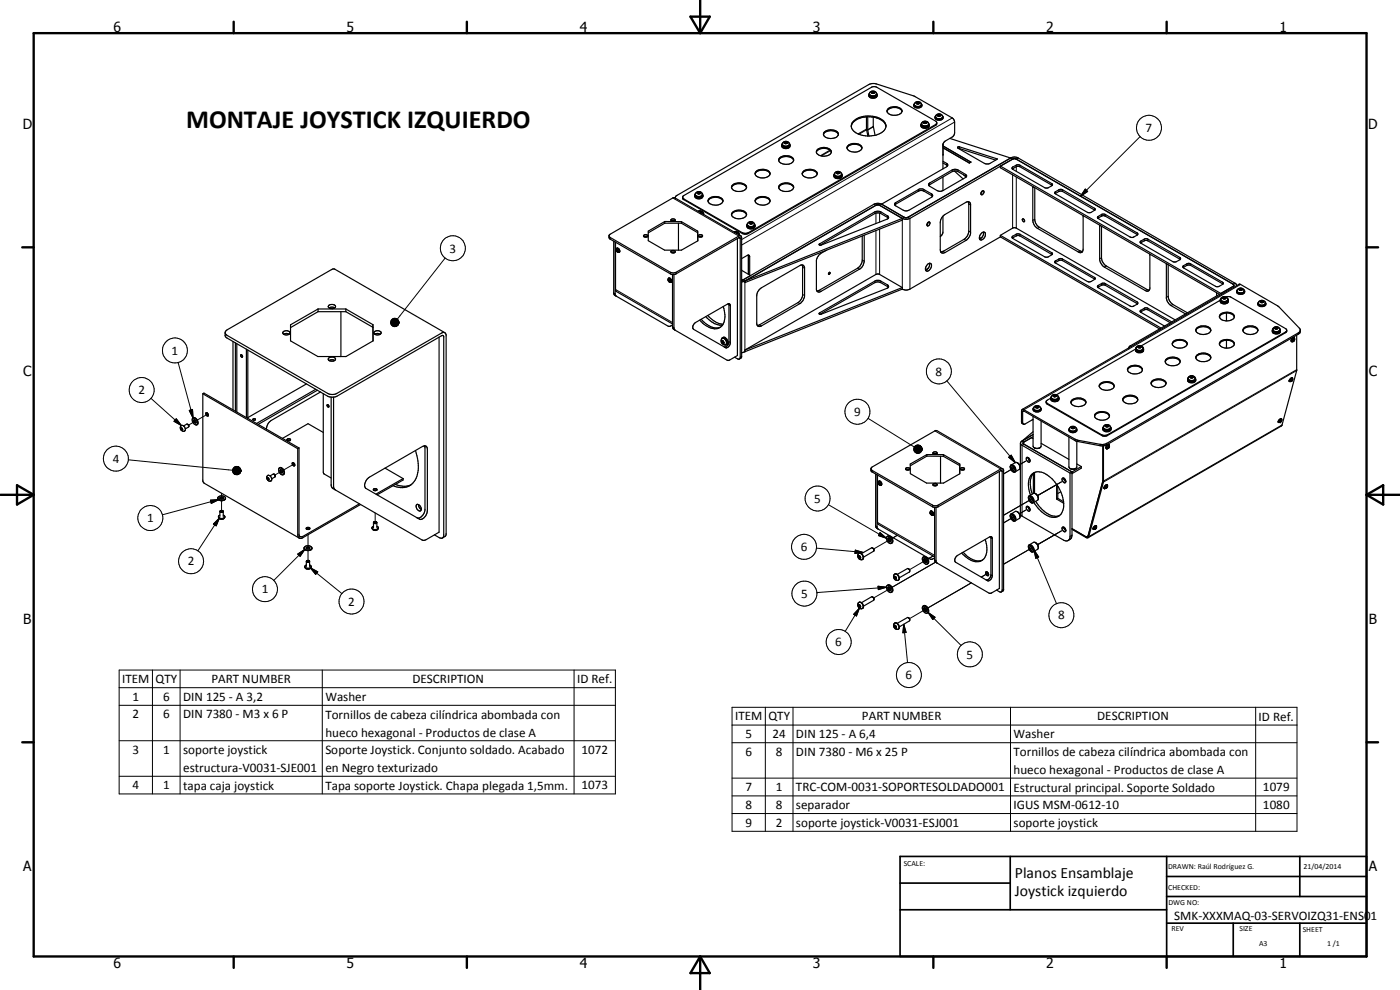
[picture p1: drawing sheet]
<svg xmlns="http://www.w3.org/2000/svg" width="420mm" height="297mm" viewBox="0 0 420 297" stroke-linecap="round" stroke-linejoin="round" font-family="sans-serif">
<defs><g id="words">
<text font-size="7.9" x="55.8" y="38.5">MONTAJE JOYSTICK IZQUIERDO</text>
<g font-size="4.7">
<text x="304.6" y="263.5">Planos Ensamblaje</text>
<text x="304.6" y="268.9">Joystick izquierdo</text>
</g>
<g font-size="4.2">
<text x="34" y="9.6">6</text>
<text x="104" y="9.6">5</text>
<text x="174" y="9.6">4</text>
<text x="244" y="9.6">3</text>
<text x="314" y="9.6">2</text>
<text x="384" y="9.6">1</text>
<text x="6.8" y="38.7">D</text>
<text x="410.6" y="38.7">D</text>
<text x="7" y="112.9">C</text>
<text x="410.8" y="112.9">C</text>
<text x="7" y="187.1">B</text>
<text x="410.8" y="187.1">B</text>
<text x="7" y="261.4">A</text>
<text x="410.8" y="261.4">A</text>
<text x="34" y="290.4">6</text>
<text x="104" y="290.4">5</text>
<text x="174" y="290.4">4</text>
<text x="244" y="290.4">3</text>
<text x="314" y="290.4">2</text>
<text x="384" y="290.4">1</text>
</g>
<g font-size="3.9">
<text x="343.8" y="39.6">7</text>
<text x="134.9" y="75.8">3</text>
<text x="51.5" y="106.5">1</text>
<text x="280.7" y="112.7">8</text>
<text x="41.6" y="118.3">2</text>
<text x="256.4" y="124.8">9</text>
<text x="33.8" y="138.9">4</text>
<text x="244.4" y="150.8">5</text>
<text x="44.1" y="156.7">1</text>
<text x="240.3" y="165.4">6</text>
<text x="56.4" y="169.7">2</text>
<text x="78.6" y="178.1">1</text>
<text x="240.4" y="179.4">5</text>
<text x="104.5" y="181.7">2</text>
<text x="317.5" y="185.8">8</text>
<text x="250.7" y="193.9">6</text>
<text x="290.1" y="197.6">5</text>
<text x="271.8" y="203.8">6</text>
<text x="36.7" y="204.9">ITEM</text>
<text x="46.7" y="204.9">QTY</text>
<text x="63.4" y="204.9">PART NUMBER</text>
<text x="123.8" y="204.9">DESCRIPTION</text>
<text x="173.2" y="205">ID Ref.</text>
<text x="39.8" y="210.2">1</text>
<text x="39.8" y="215.6">2</text>
<text x="48.9" y="210.3">6</text>
<text x="48.9" y="215.6">6</text>
<text x="55" y="210.3">DIN 125 - A 3,2</text>
<text x="55" y="215.6">DIN 7380 - M3 x 6 P</text>
<text x="97.7" y="210.4">Washer</text>
<text x="97.7" y="215.6">Tornillos de cabeza cilíndrica abombada con</text>
<text x="97.7" y="221">hueco hexagonal - Productos de clase A</text>
<text x="220.6" y="216.2">ITEM</text>
<text x="223.7" y="221.4">5</text>
<text x="230.6" y="216.2">QTY</text>
<text x="231.8" y="221.5">24</text>
<text x="238.9" y="221.5">DIN 125 - A 6,4</text>
<text x="258.7" y="216.2">PART NUMBER</text>
<text x="304.2" y="221.5">Washer</text>
<text x="329.3" y="216.2">DESCRIPTION</text>
<text x="377.7" y="216.2">ID Ref.</text>
<text x="39.8" y="226.2">3</text>
<text x="48.9" y="226.2">1</text>
<text x="55" y="226.3">soporte joystick</text>
<text x="97.7" y="226.3">Soporte Joystick. Conjunto soldado. Acabado</text>
<text x="174.5" y="226.2">1072</text>
<text x="223.7" y="226.8">6</text>
<text x="232.9" y="226.8">8</text>
<text x="238.9" y="226.8">DIN 7380 - M6 x 25 P</text>
<text x="304.2" y="226.9">Tornillos de cabeza cilíndrica abombada con</text>
<text x="55" y="231.6">estructura-V0031-SJE001</text>
<text x="97.7" y="231.6">en Negro texturizado</text>
<text x="304.2" y="232.2">hueco hexagonal - Productos de clase A</text>
<text x="39.8" y="236.8">4</text>
<text x="48.9" y="236.8">1</text>
<text x="55" y="236.9">tapa caja joystick</text>
<text x="97.7" y="236.9">Tapa soporte Joystick. Chapa plegada 1,5mm.</text>
<text x="174.5" y="236.9">1073</text>
<text x="223.7" y="237.4">7</text>
<text x="232.9" y="237.4">1</text>
<text x="238.9" y="237.4">TRC-COM-0031-SOPORTESOLDADO001</text>
<text x="304.2" y="237.5">Estructural principal. Soporte Soldado</text>
<text x="379" y="237.4">1079</text>
<text x="223.7" y="242.7">8</text>
<text x="232.9" y="242.7">8</text>
<text x="238.9" y="242.8">separador</text>
<text x="304.2" y="242.7">IGUS MSM-0612-10</text>
<text x="379" y="242.7">1080</text>
<text x="223.7" y="248">9</text>
<text x="232.9" y="248">2</text>
<text x="238.9" y="248.1">soporte joystick-V0031-ESJ001</text>
<text x="304.2" y="248.1">soporte joystick</text>
<text x="352.4" y="276">SMK-XXXMAQ-03-SERVOIZQ31-ENS01</text>
</g>
<g font-size="2.4">
<text x="271.2" y="259.7">SCALE:</text>
<text x="350.6" y="260.8">DRAWN: Raúl Rodríguez G.</text>
<text x="391.2" y="260.6">21/04/2014</text>
<text x="350.6" y="267">CHECKED:</text>
<text x="350.6" y="271.4">DWG NO:</text>
<text x="351.6" y="279.3">REV</text>
<text x="372" y="279.4">SIZE</text>
<text x="391" y="279.6">SHEET</text>
<text x="377.9" y="283.8">A3</text>
<text x="398.3" y="283.8">1 /1</text>
</g>
</g></defs>
<g fill="none" stroke="#000" stroke-width=".3">
<path d="M260 38.7l-2.5 1.5M260.1 38.9l-2.3 1.4M260.9 28.2a1.22 1.22 0 0 0 2.1 0M261.5 27.6a.55 .55 0 0 1 .6-.2 .55 .55 0 0 1 .4 .5 .57 .57 0 0 1-1-.3zM262.1 37.9l-1.7 1M262.1 38.1l-1.7 .9M274.4 31.3a1.22 1.22 0 0 0 2.1 0M275 30.7a.45 .45 0 0 1 .6-.1 .45 .45 0 0 1 .2 .6 .47 .47 0 0 1-.5 0 .47 .47 0 0 1-.3-.5zM276.6 37.2a1.22 1.22 0 0 0 2.1 0M277.2 36.6a.44 .44 0 0 1 .6-.3 .44 .44 0 0 1 .1 .7 .46 .46 0 0 1-.5 .1 .46 .46 0 0 1-.2-.5zM280.8 35a1.18 1.18 0 0 0 2.1 0M280.8 37.3v.3"/>
<path d="M281.4 34.4h.9a.45 .45 0 0 1-.5 .5 .45 .45 0 0 1-.4-.5zM285.8 35.4l-63.2 36.5M286.5 36.6l-63.9 36.9M201.9 59.4l19.8 11.4M205.2 59.7v.2M208.7 58.3a1.18 1.18 0 0 0 2.1 0M209.3 57.7l.5-.1 .5 .3a.61 .61 0 0 1-1.1 .1zM234.8 43.2a1.2 1.2 0 0 0 2.1 0M235.4 42.7l.7-.2 .3 .3a.58 .58 0 0 1-.6 .3 .58 .58 0 0 1-.5-.3zM249.1 45l-2.9 1.7M249.2 45.2l-2.7 1.6M250.4 52.2a1.18 1.18 0 0 0 1.1 .7 1.18 1.18 0 0 0 1-.7"/>
<path d="M251 51.7l.2-.1 .8 .1a.52 .52 0 0 1-.5 .5 .52 .52 0 0 1-.5-.5zM275.6 56.9v.5M277.3 56.9v.5M279 54.9v.5M279.6 58.2v.5M284.1 49v.5M285.8 51v.5M287.5 51v.5M288 44.1v.5M289.8 52.3v.5M303.3 47.4l.6 .4M303.9 50.7h.1"/>
<path d="M303.9 52.5v16M303.9 50.1v.5M305 49.6v1.8M305 53.1v15.4M305.6 47.4l-.6 .4M306.1 49.6v.4M310.2 56.1l-.2 .2M315.6 55.1v.4M316.8 57.5v.5M317.8 56.9v.5M318.9 56.9v.5M325.7 56.7l.7 .7-2.1 1.4z"/>
<path d="M342.2 41l-17.9 17.8M133.6 77.4l-14.4 18.4M183.1 71.2v.6M185.1 74.6a.66 .66 0 0 1 .6 1M209.6 63.4h.8v.5M211 64.1v.2M220.4 69.6a.5 .5 0 0 1 .5-.1 .5 .5 0 0 1 .3 .5l-.1 .1M221.7 71.3l.5 .2M221.8 70.3v.1M222.8 69.8v.3M224.3 67.4a1.18 1.18 0 0 0 2.1 0M224.5 69.8v.3"/>
<path d="M224.6 76.8l.4 .2M224.9 66.8l.2-.1a.45 .45 0 0 1 .5-.1 .45 .45 0 0 1 .2 .5l-.6 .1zM245.9 73.2v.3M258.8 78l.6 .4M262.3 61.3l.6 .3M262.6 63.5v.6M262.9 63.9v3.2M262.9 69.2v13.1M264 63.9v2.8M264 68.7v13.6M264.3 63.5v.6M264.6 61.3l-.6 .3"/>
<path d="M266.3 64.8v.4M268.8 60.8v.5M271.3 65.2l-.5 .3v21.2M272.5 65.2l.6 .3v21.2M283 75.4l.6 .4M289.3 71.8l.6 .3M290.7 61.2l.6 .3M290.7 69.3l.6 .4M303.9 70.9v.5M305 70.3v.5M306.1 70.3v.5M310.5 65.8l-.5 .3"/>
<path d="M311.9 68.2l-.5 .3M315.6 75.8v.5M316.8 78.3v.4M317.8 77.7v.5M318.9 77.7v.5M324.2 75.3l-.6 .3M328.5 62.5v.5M329.6 64.9v.5M330.3 67.7l-.3 .2M330.6 77.3l-.6 .3M330.6 64.3v.6M331.7 64.3v.6"/>
<path d="M332 79.8l-.6 .3M341.3 69.9v.5M342.4 72.3v.5M343.4 71.8v.5M344.5 71.8v.5M350.3 79.2l-.3 .2M354.1 77.3v.5M355.2 79.7v.5M356.2 79.2v.4M357.3 79.2v.4M117.3 96.6l2.4 .2-2.4 .1zM117.3 96.9l2.4-.1-2.4 .4z"/>
<path d="M117.3 96.8h2.4M117.3 96.4l2.4 .4-2.4-.2zM117.3 97.2l2.4-.4-2.3 .6zM117.4 96.1l2.3 .7-2.4-.4zM117.4 97.4l2.3-.6-2.2 .8zM117.5 95.9l.3-.2 1.9 1.1zM117.5 95.9l2.2 .9-2.3-.7zM117.5 97.6l2.2-.8-1.9 1zM117.8 95.7l.2-.1 1.7 1.2zM117.8 97.8l1.9-1-1.7 1.1zM118 95.6l.3-.1 1.4 1.3zM118 97.9l1.7-1.1-1.4 1.2z"/>
<path d="M118.3 95.5h.2l1.2 1.3zM118.3 98l1.4-1.2-1.2 1.2zM118.5 95.5h.3l.9 1.3zM118.8 95.5l.3 .1 .6 1.2zM119.1 95.6l.6 1.2zM119.3 95.8l.4 1zM119.5 96l.2 .8zM119.6 96.2l.1 .6zM119.7 96.8l-.9 1.2h-.3zM119.7 96.8l-.9 1.2zM119.7 96.8l-.6 1zM119.7 96.8l-.4 .9z"/>
<path d="M119.7 96.8l-.2 .7zM119.7 96.8l-.1 .5zM119.7 96.8v.2zM184.2 87.9l.4 .2M184.7 86.9l17.1 9.9M200.6 84l.3 .1v.4l-.3-.2zM200.7 83.6a.68 .68 0 0 1 .5 1M201.2 81.7v.5M201.8 98.1l.5 .2M202.9 81.7v.5M218.8 91.5l.4 .2M223 84l.6 .3v21.2"/>
<path d="M228 97.5l.5 .3M239.5 90.8l.6 .3M240.9 80.2l.6 .3M240.9 88.3l.6 .4M245.8 87.1l.6 .3M245.9 93.9v.3M257.4 80.5l.5 .3M262.6 84.3v.5M264.3 84.3v.5M266.3 85.5v.5M328.5 83.2v.5M329.6 85.6v.5"/>
<path d="M330.6 85.1v.5M331.7 85.1v.5M341.3 90.6v.5M342.4 93.1v.5M343.4 92.5v.5M344.2 86.9l-.5 .3M344.5 92.5v.5M350.6 88.9l-.6 .3M352 91.4l-.6 .3M366.3 89.8a1.22 1.22 0 0 0 2.2 0M366.9 84.7v.4M367 89.2h.8l.1 .3-.8 .2-.2-.3z"/>
<path d="M370.1 85.9l.3 .2M370.6 85l-.5 .3M371.3 87.2a1.18 1.18 0 0 0 1.1 .7 1.18 1.18 0 0 0 1-.7M371.8 86.7a.57 .57 0 0 1 .6-.2 .57 .57 0 0 1 .4 .5 .6 .6 0 0 1-1-.3zM372.3 85.3l-65 37.6M377.6 90.9a1.2 1.2 0 0 0 2.2 0M378.3 90.3h.9a.45 .45 0 0 1-.5 .6 .45 .45 0 0 1-.4-.6zM382 98.8a1.2 1.2 0 0 0 2.1 0M382.6 98.3a.59 .59 0 0 1 1 .2l-.9 .2zM385.8 99.6v.2M389.7 99.9v.3M45.3 119.5l9.1 8.2"/>
<path d="M53.5 108.8l4.4 16.6M216.6 102.2l.5 .1 .2 .7a.56 .56 0 0 1-.6-.1 .56 .56 0 0 1-.1-.7zM216.8 101.6a1.17 1.17 0 0 1 1.1 .5 1.17 1.17 0 0 1-.1 1.3M218.8 102.5l.4 .3M222.6 106.9l-.4 .3M284.2 114.3l20.5 24.5M315.5 119.2a1.15 1.15 0 0 0 1.1 .6 1.15 1.15 0 0 0 1-.6M316 118.7l.3-.2 .8 .2a.58 .58 0 0 1-.5 .4 .58 .58 0 0 1-.6-.2zM339.2 103.8l.4 .1M340.9 104.5a1.22 1.22 0 0 0 2.2 0M341.6 103.9l.6-.1 .3 .4a.68 .68 0 0 1-1.1-.1zM356.6 113.5a1.22 1.22 0 0 0 2.1 0"/>
<path d="M357.2 112.9l.7-.1 .3 .3a.49 .49 0 0 1-.6 .3 .49 .49 0 0 1-.4-.5zM387.5 114.2l.4-.2-.4 .4zM387.8 113.5l-.6 .5-.1 .4M388.2 101.9l.2-.1v.3l-.3 .2zM388.4 101.5l-.1-.1a.74 .74 0 0 0-.6 1h.1M389.2 111.2l-58 33.5M389.2 110.9l-58 33.5M38.5 138l31.3 3.1M52.9 125.6l1.5 2.1-2.2-1.3zM56.8 123.1l1-.2 .1 2.5zM58.7 126.3l-2.1 1.3M62.2 124.3l-3 1.7"/>
<path d="M70.8 140h.3l1.2 1.2zM71.1 140h.3l.9 1.2zM71.4 140l.2 .1 .7 1.1zM88.1 139.3l-3 1.7M260.5 125.5l13.9 8.6M274.2 134.6l2.5 .1-2.5 .2zM274.2 134.9l2.5-.2-2.4 .5zM274.2 134.8h2.5M274.3 134.4l2.4 .3-2.5-.1zM274.3 135.2l2.4-.5-2.3 .7zM274.4 134.1l2.3 .6-2.4-.3zM274.4 135.4l2.3-.7-2.1 .9z"/>
<path d="M274.6 133.9l.2-.2 1.9 1zM274.6 133.9l2.1 .8-2.3-.6zM274.6 135.6l2.1-.9-1.9 1.1zM274.8 133.7l.2-.1 1.7 1.1zM274.8 135.8l1.9-1.1-1.7 1.2zM275 133.6l.3-.1 1.4 1.2zM275 135.9l1.7-1.2-1.4 1.3zM275.3 133.5h.2l1.2 1.2zM275.3 136l1.4-1.3-1.2 1.3zM275.5 133.5l.3 .1 .9 1.1zM275.8 133.6l.9 1.1zM276 133.6l.7 1.1z"/>
<path d="M276.3 133.8l.4 .9zM276.5 134l.2 .7zM276.6 134.2l.1 .5zM276.7 134.7l-.9 1.3h-.3zM276.7 134.7l-.7 1.2-.2 .1zM276.7 134.7l-.7 1.2zM276.7 134.7l-.4 1zM276.7 134.7l-.2 .8zM276.7 134.7l-.1 .6zM276.7 134.7v.3zM280.6 129.3l19.7 11.4M302.7 137.2l.8-.6 1.2 2.2z"/>
<path d="M306.6 126.6l.3 .2M306.6 139.1l-.7 .3M306.7 132.3l.6 .3M307.3 133.3l-.6 .3v21.3M307.3 123.3l-.4 .2M307.8 138.4l-1.9 1M307.8 138.3l-1.9 1.1M310.2 122.6a1.23 1.23 0 0 0 2.1 0M310.8 121.9l.5-.1 .5 .2a.55 .55 0 0 1-.6 .4 .55 .55 0 0 1-.5-.4zM314.3 121v.3M321 128.7a1.18 1.18 0 0 0 2 0M321.6 128.1h.8a.46 .46 0 0 1-.4 .6 .46 .46 0 0 1-.5-.5z"/>
<path d="M322.7 131.8v.4M323.4 132.1v.4M330.1 133.3v.4M330.7 130.5v.2M331.2 128.2a1.21 1.21 0 0 0 2.1 0M331.7 127.7l.7-.2 .3 .3a.61 .61 0 0 1-1 .1zM332.2 133v.4M332.3 130.5v.2M332.5 134.4h.1M332.6 134h.3l-.3 .4zM332.8 133.5l-.6 .4v.6M384.2 126.6h.1"/>
<path d="M384.5 126.2l-.3 .4M384.5 126.2h.1M384.6 126.2v.1M384.6 126.3l-.4 .3M384.6 125.8a.79 .79 0 0 0-.8 .9M384.8 127.5l-58 33.5M63.1 150.1l2.6-.2-2.3 1.1zM64 157.2l1.9-1.8-1 2.4zM65.7 149.9l-17 4.6M65.9 155.4l-6.5 9.9M66.5 148v1.7M66.5 150.2v3.2"/>
<path d="M69.8 141.1l2.5 .1-2.5 .2zM69.8 141.4l2.5-.2-2.5 .4zM69.8 141.2h2.5M69.8 140.8l2.5 .4-2.5-.1zM69.8 141.6l2.5-.4-2.3 .7zM70 140.5l2.3 .7-2.5-.4zM70 141.9l2.3-.7-2.2 .9zM70.1 140.3l.2-.1 2 1zM70.1 140.3l2.2 .9-2.3-.7zM70.1 142.1l2.2-.9-2 1zM70.3 140.2l.3-.2 1.7 1.2zM70.3 142.2l2-1-1.7 1.2z"/>
<path d="M70.6 140h.2l1.5 1.2zM70.6 142.4l1.7-1.2-1.5 1.2zM70.8 142.4l1.5-1.2-1.2 1.3zM71.6 140.1l.7 1.1zM71.8 140.3l.5 .9zM72 140.5l.3 .7zM72.2 140.7l.1 .5zM72.3 141.2l-.9 1.2-.3 .1zM72.3 141.2l-.9 1.2zM72.3 141.2l-.7 1.1zM72.3 141.2l-.5 1zM72.3 141.2l-.3 .8z"/>
<path d="M72.3 141.2l-.1 .5zM72.3 141.2v.3zM84.7 141.3l-2.2 1.2M112.6 153.9v2.8M248.6 151.4l17.5 10.1M261.7 141.1v.5M262.8 157.8l.4 .2M263.3 156.8l17.2 9.8M263.7 144.9l.4 .3-.2 .2zM263.8 144.5l.4 .2 .2 .5-.1 .3M264.1 159.8l2 1.7-2.5-.8zM279.2 153.9l.4 .2v.2h-.3z"/>
<path d="M279.3 153.5l.6 .3v.7M279.9 151.6v.5M281.5 151.6v.5M300.3 141.2l.5 .3M304.2 155.1l-3 1.8M304.2 140.4l-3 1.8M306.6 153.8l-.7 .4M307.8 153.1l-1.9 1.1M307.8 153l-1.9 1.2M309.7 149.7l-8.5 4.9M318.5 159.3l-7.1 4.1M318.6 144.6l-7.2 4.1 6-3.4"/>
<path d="M328.8 158.3h.2v.2l-.4 .2zM329 157.9h-.1a.8 .8 0 0 0-.7 .8M332.1 146.1l.2-.1-.4 .5zM332.3 145.6l-.6 .3-.2 .6M89.4 166.2l2.1-1.4-1.4 2.1zM91.5 164.8l-9.3 9.4M92.4 160.4v4.3M92.4 165.2v3.2M93.1 170.3l2.3 1.3-.7 .7zM93.1 170.3l9.5 7.8M245 164.5l14.1 1.3M256.7 165.1l2.4 .7-2.5 .2z"/>
<path d="M257.6 166.8a.49 .49 0 0 1 .6 .2 .49 .49 0 0 1-.2 .6l-.4-.5zM257.8 166a1.25 1.25 0 0 1 1.1 1.9M263.5 175.9l2.6 .3-2.5 .7zM266.1 176.2l-21 1.6M267 176.7l.2-.2-5 2.9M267 161.9l.2-.1-5 2.9M267.7 176.2l13-7.5zM268.3 173.1a.47 .47 0 0 1 .7 .1 .47 .47 0 0 1-.2 .7zM268.5 172.3a1.18 1.18 0 0 1 1.1 .5 1.18 1.18 0 0 1 0 1.3M269.3 160.6l-1.6 .9M277.8 168.1l.1-.1-4.9 2.9M280 166.8l-1.5 .9"/>
<path d="M280.5 168l.4 .2M294.5 173.1l2.1-1.1zM297.4 172.5l.4 .2M297.4 161.4l.4 .2M301.2 176.8l-.4 .2M309.7 164.4l-8.5 4.9M310.3 165l1.4 2.1-.9 .4zM310.3 165l6.8 16.1M321.7 160.6l-.6 .3M257.6 181.4a.48 .48 0 0 1 .6 .3 .48 .48 0 0 1-.2 .6l-.4-.4zM257.8 180.8a1.2 1.2 0 0 1 1.1 1.7M257.9 182.5l-.9 2.3-.8-.5z"/>
<path d="M257.9 182.5l-4.3 6.9M268.4 187.6a.57 .57 0 0 1 .6 .3 .57 .57 0 0 1-.1 .7l-.5-.4zM268.5 186.9a1.21 1.21 0 0 1 1.1 1.9M271.2 187.3l.7 2.4-.9 .2zM271.2 187.3l1.2 11.5M277.8 182.8l.1-.1-4.9 2.9M278.5 182.4l13-7.5zM278.5 183.8l2.1 1.4-.7 .7zM278.5 183.8l9.9 9.9M35.8 201h148.9v37.2h-148.9zM35.8 206.3h148.9M35.8 211.6h148.9"/>
<path d="M45.8 201v37.2M54 201v37.2M96.7 201v37.2M172.3 201v37.2M219.7 212.2h169.5v37.2h-169.5zM219.7 217.6h169.5M229.7 212.2v37.2M238 212.2v37.2M303.3 212.2v37.2M376.8 212.2v37.2M35.8 222.2h148.9M35.8 232.9h148.9"/>
<path d="M219.7 222.8h169.5M219.7 233.5h169.5M219.7 238.8h169.5M219.7 244.1h169.5"/>
<circle cx="344.8" cy="38.4" r="3.8"/>
<circle cx="135.9" cy="74.5" r="3.8"/>
<circle cx="185.2" cy="75.2" r=".23"/>
<circle cx="42.5" cy="117" r="3.8"/>
<circle cx="52.5" cy="105.1" r="3.7"/>
<circle cx="281.8" cy="111.4" r="3.8"/>
<circle cx="34.8" cy="137.6" r="3.8"/>
<circle cx="257.3" cy="123.5" r="3.8"/>
<circle cx="45.1" cy="155.4" r="3.8"/>
<circle cx="245.4" cy="149.6" r="3.8"/>
<circle cx="57.3" cy="168.4" r="3.7"/>
<circle cx="79.5" cy="176.8" r="3.8"/>
<circle cx="241.3" cy="164.1" r="3.7"/>
<circle cx="241.4" cy="178.1" r="3.7"/>
<circle cx="105.5" cy="180.5" r="3.7"/>
<circle cx="251.7" cy="192.6" r="3.8"/>
<circle cx="291.1" cy="196.3" r="3.8"/>
<circle cx="318.6" cy="184.6" r="3.8"/>
<circle cx="272.8" cy="202.5" r="3.8"/>
</g>
<g fill="none" stroke="#000" stroke-width=".35">
<path d="M247.4 39.6a2.93 2.93 0 0 1 4.2 .4 1.56 1.56 0 0 1-1.9 1.5 1.84 1.84 0 0 1-2.5-1.5zM256.2 36.3a7.2 7.2 0 0 1 9.3 .4 2.3 2.3 0 0 1-1.6 3.4 7.5 7.5 0 0 1-7.9-1 1.86 1.86 0 0 1 .2-2.8zM260 35.1v3.7l.5 2M260.4 35.1v3.9l.4 1.8M260.4 35.1a5.3 5.3 0 0 1 5.4 2.5l.1 .3M260.4 35.1a4.7 4.7 0 0 0-4.9 2.8M260.8 28.7l.3 .3M260.8 28.4a1.39 1.39 0 0 0 1.8 .4M260.8 28.5l.3 .5M261 27.9l-.2 1.1a1.58 1.58 0 0 0 2.4 0l-.2-1.1M261.1 29a1.83 1.83 0 0 0 1.8 0M261.1 29h.1"/>
<path d="M261.1 27.7l.6-.4h.6a.83 .83 0 0 1 .7 1.2 .83 .83 0 0 1-1.2 .4 .75 .75 0 0 1-.7-.4 .75 .75 0 0 1 0-.8zM261.4 29.1h1.2M261.7 27.6l-.1 .2 .3 .2 .4-.1M261.7 27.6v.3M262.1 35.2v2.7l.5 2.7M262.1 27.5l.4 .2-.2 .2M262.1 27.5l-.4 .1M262.1 27.8l-.4 .1M262.1 27.5v.3M262.1 27.8l.2 .1M262.5 28.8h.1M262.6 28.8l.2 .2"/>
<path d="M262.7 28.9l.2 .1M262.7 28.7v.1M262.7 28.8l.2 .2M263.2 28.7l-.3 .3M263.2 28.3l-.5 .5M266.2 33.4a2.08 2.08 0 0 1 2.9-1.4 1.56 1.56 0 0 1 1.6 1.5M266.2 33.4a2.75 2.75 0 0 0 4.5 .1M266.2 33.4a2.68 2.68 0 0 1 4.5 0M274.5 31.1l-.1 .1a1.05 1.05 0 0 0 .3 1.2 1.05 1.05 0 0 0 1.3-.1l.6-.3 .1-.5M274.6 30.9a.99 .99 0 0 1 1.3-.4 .99 .99 0 0 1 .4 1.3 1.21 1.21 0 0 1-1.9-.5zM275.4 30.6l-.4 .3 .2 .2 .7-.1-.1-.3M275.4 30.6l.4 .1"/>
<path d="M275.4 31l.3 .1M275.4 30.6v.4M275.4 31l-.2 .1M275.8 30.7v.3M276.4 37.4l.9 .6 1-.1M276.4 37.6l.1 .1M276.5 37.7l.6 .5 1.2-.1M276.5 31.1l.1 .1a.9 .9 0 0 1-.4 .9 .9 .9 0 0 1-1 0l-.6-.2-.3-.4M276.5 37.7l.3 .4M276.6 37l-.2 1a1.5 1.5 0 0 0 2.4-.2l-.2-.8M276.6 37a1.12 1.12 0 0 1 2 0M276.6 37a.65 .65 0 0 0 .1 .7 .65 .65 0 0 0 .7 .2l.9-.1"/>
<path d="M277.3 36.6v.3M277.7 36.5v.3M277.7 36.8l.2 .2M277.7 36.5l.4 .2-.2 .3-.7-.2 .1-.2M277.7 36.5l-.4 .1M277.7 36.8l-.4 .1M278.2 37.8l.1 .1M278.3 37.8h.1M278.3 37.9l.1 .2M278.3 37.9l.2 .1M278.4 37.8l.1 .2M278.5 38l-.5 .2-1-.1"/>
<path d="M278.6 37l.1 .5-.4 .3M278.8 37.5l-.3 .5M278.8 37.3l-.4 .5M278.8 37.7l-.3 .3M280.6 35.2a1.44 1.44 0 0 0 2.4 0M280.8 34.8a.79 .79 0 0 0-.1 .9 .79 .79 0 0 0 .8 .4 .99 .99 0 0 0 1.1-.2 .99 .99 0 0 0 .3-1l-.1-.1M280.9 34.6a1.19 1.19 0 0 1 1.8 0l.1 .1a1.02 1.02 0 0 1-.6 1.1 1.02 1.02 0 0 1-1.2-.3l-.2-.4zM281.1 36.9l-.3 .4-56.5 32.6-1.5-.1-17.6-10.1-.3-.5M281.7 34.3l-.3 .2 .1 .3 .8-.1-.2-.3M281.7 34.3l.4 .1M281.7 34.3v.4M281.7 34.7l-.2 .1"/>
<path d="M282.1 34.4v.4l-.4-.1M205.1 58.8l56.6-32.7h1.3l17.8 10.3 .3 .3v.6l-.3 .3-56.3 32.5-.7 .2-1-.2-17.7-10.3-.2-.2zM208.6 58.8l.2 .4 .8 .2M208.6 58.9l.1 .2M208.6 58.5l.5 .6 1.3-.1M208.7 58.1l-.1 .1a1.16 1.16 0 0 0 1.2 1.5 1.16 1.16 0 0 0 1-1.6M208.7 58.1a.91 .91 0 0 0 .5 1 .91 .91 0 0 0 1-.1M208.7 58.1l.1-.2a1.21 1.21 0 0 1 1.9 .1l.1 .1M208.8 59.1l.1 .1M209.4 57.7v.3M209.8 57.7l.4 .1-.1 .3-.5 .1-.3-.2 .1-.3M209.8 57.7h-.4"/>
<path d="M209.8 58l-.3 .1M209.8 57.7v.3M209.8 58l.2 .1M210.1 59.4h-.2M210.3 59h.1M210.4 59l.1 .2M210.4 59.1l.2 .1M210.4 58.9l.1 .1M210.4 58.9l-.2 .1M210.5 59.3l-.2 .1M210.5 59l.1 .2M210.6 59.2l-.6 .2-1-.1"/>
<path d="M210.8 58.1v.5l-.4 .3M210.9 58.6l-.3 .6M210.9 58.5l-.4 .5M210.9 58.8l-.3 .4M212.6 59.8a2.95 2.95 0 0 1 4.3 .2 1.93 1.93 0 0 1-2.6 1.5 1.47 1.47 0 0 1-1.8-1.5zM219.5 56.3a2.73 2.73 0 0 1 4.6 0M219.7 55.7a2.82 2.82 0 0 1 4.4 .4 2.45 2.45 0 0 1-3.4 1.2l-1.1-.8zM226.6 52.2a2.7 2.7 0 0 1 4.5 0M226.8 51.6a2.95 2.95 0 0 1 4.3 .3 1.98 1.98 0 0 1-2.6 1.5 1.48 1.48 0 0 1-1.8-1.6zM226.8 59.8a2.95 2.95 0 0 1 4.3 .2 2.23 2.23 0 0 1-3.3 1.4 1.14 1.14 0 0 1-1-1.6zM233.7 48.1a2.81 2.81 0 0 0 3.8 .8l.7-.7M233.7 56.3a2.65 2.65 0 0 1 4.5 0"/>
<path d="M233.7 48.1a1.51 1.51 0 0 1 1.7-1.4h1.1a1.61 1.61 0 0 1 1.7 1.5M233.7 48.1a2.68 2.68 0 0 1 4.5 0M233.8 55.7a2.82 2.82 0 0 1 4.4 .4 2.4 2.4 0 0 1-3.3 1.2l-1.1-.8zM234.7 43.8v-.3l.5 .4h1.3M234.8 43.9l.1 .1M234.9 43a1.17 1.17 0 0 1 2 0M234.9 43l-.2 .6 .2 .5M234.9 43a1.02 1.02 0 0 0 .5 1 1.02 1.02 0 0 0 1.1-.1M234.9 44l.8 .3M234.9 44.1l.7 .2 1.2-.2M235.5 42.6v.4M236 42.9l.1 .1"/>
<path d="M236 42.6l.3 .2-.6 .3-.3-.2 .1-.3M236 42.6h-.5M236 42.9l-.4 .1M236 42.6v.3M236.4 43.9h.1M236.5 43.9h.1M236.5 43.9l.1 .2-.6 .2M236.5 43.9l.3 .2M236.6 43.9l.2 .2M236.9 43l.1 .9M236.9 43v.5l-.4 .4M236.9 43.9l-.1 .2"/>
<path d="M237 43.6l-.4 .3M237.1 43.3v.8a1.46 1.46 0 0 1-2.5-.2v-.3M237.1 43.6l-.3 .5M240.7 52.2a2.78 2.78 0 0 1 4.6 0M241.1 51.4a2.78 2.78 0 0 1 4.2 .7 2.64 2.64 0 0 1-4.5 .1zM245.1 45.5a2.86 2.86 0 0 1 4.4 .2M245.3 44.9a2.83 2.83 0 0 1 4.2 .6 2.6 2.6 0 0 1-4.4 .4v-.6zM247.1 40.4a2.72 2.72 0 0 1 4.5 0M250.3 52.6v.2M250.3 52.8l.5 .4 .6 .1M250.3 52.8l.1 .2M250.4 52.2a.96 .96 0 0 0 .5 .9 .96 .96 0 0 0 1-.1"/>
<path d="M250.5 52v.2M250.5 53l.4 .3M251.2 51.7v.3M251.6 51.6l.3 .2-.1 .2-.4 .1-.4-.2 .2-.2M251.6 51.6l-.4 .1M251.6 51.9l-.4 .1M251.6 51.6v.3M251.6 51.9l.1 .2M251.9 53l.4 .1-.7 .2M252 52.9l.4 .2M252.1 52.9h.2M252.3 52.9l.1 .2"/>
<path d="M252.4 53.1l-.7 .2h-.7M252.5 52l.2 1.1a1.44 1.44 0 0 1-2.4-.2v-.5M252.5 52a1 1 0 0 0-1.3-.6 1 1 0 0 0-.6 1.3l1.4 .3M252.5 52l-.1 .7-.4 .3M252.7 52.8l-.3 .3M252.7 52.5l-.4 .4M252.7 52.6l-.3 .5M254.2 44.4a2.74 2.74 0 0 1 4.5 0M254.7 43.5a3 3 0 0 1 3.9 .6 2.04 2.04 0 0 1-2.9 1.5 1.18 1.18 0 0 1-1.2-.6 1.18 1.18 0 0 1 0-1.3zM278.7 55.6v-.4l.3-.3 7-4 1.5 .1 2.6 1.7-.3 .6-6.8 3.9M278.7 55.6l2.8 1.7 .7 .1 .8-.2M279.9 58.9v-.5l-.3-.2-2.5-1.4-1.1-.1-7.2 4.1-.3 .4 .1 .3"/>
<path d="M279.9 58.9l-7.6 4.3-1.2-.1-2.5-1.6M279.9 58.9l-2.6-1.5-1.3-.2-7.4 4.3M283 48.9l1.4 .9M283 48.4l1.4 .9-.1 .6-19.7 11.4M283 53.1v4.1M283 44.4l7.9 4.5 .5-.3-.5 .3zM283 43.8l8.4 4.8M283 43.2v7.5M283 46.5v.1M283 43.2l.7-.9 2.3-1.3 .4-.7 .1-3.7-.5-1.1-11.5-6.6-11.5-3.7-1.5-.1-.8 .3-57.5 33.2-.4 .2-.2 .6M283 43.2v.1M285.1 41.5l18.2 5.9"/>
<path d="M286.4 51.3l2.6 2.4M287.4 44.2l.5-.2 11.5 3.7-2.3 1.3-1.2 .2-8.4-4.8zM287.7 44.5l11.1 3.5M289.2 52.5l.7 .6M290 53l-2.5-1.5-1.3-.2-7.5 4.3M294.5 57.6l.6-.4 .2 .3-.1 .5-.5 .5-.3-.4zM294.7 57.4l-.3 .6M300.2 49.8v.5l65.8 38M300.2 49.8l66.2 38.3 3.7-2.2M303.3 47.4l-31 17.9-1-.1-6.7-3.9M303.3 47.4a2.33 2.33 0 0 1 2.3 0l65 37.6 .4 .3 .1 .4M303.8 50.2l1.3-.7 1 .1 9.5 5.5 .2 .4-1.3 .9h-.8l-9.8-5.6-.2-.2z"/>
<path d="M303.9 50.7l1.2-.7h1l9.7 5.7M303.9 47.8l-30.8 17.7-.7 .3-1.6-.3M303.9 47.8l1-.1 65.2 37.6 .2 .2-.2 .4M303.9 47.8l-3.7 2M310 56v10.1a3 3 0 0 0 1.4 2.4l12.2 7.1a.88 .88 0 0 0 1 .1 .88 .88 0 0 0 .5-.9l-.1-10.2M310.5 56.3v9.8l.7 1.5 .5 .5 12.5 7.2 .7 .2M316.6 58.1v-.5l1.2-.7h1.1l9.6 5.6 .2 .3-.1 .2M316.6 58.1l9.9 5.7h.8l1.3-.8M316.6 58.1l1.5-.8 .8 .1 9.7 5.6M184.2 72.3v15.8l.2 .4 .5 .4M184.6 72.6v15.7l.3 .6M184.7 72.7v14.2l.2 .5 16.9 9.8"/>
<path d="M185 74.8a.4 .4 0 0 1 .4-.2 .4 .4 0 0 1 .3 .4l.1 .6-.4 .1M185.1 75.2v.2M185.1 75.2l.2-.1 .1 .3M185.1 75.4h.3M185.2 74.5h.2M185.2 75.1l.1 .2M185.2 75.1l-.1 .1M185.3 75.3h.1M185.3 75.3l-.2 .1M185.4 74.5l.6 .6-.1 .5M185.9 75.7h-.1M186 75.4l-.7-1a.71 .71 0 0 0-.3 .9 .71 .71 0 0 0 .8 .4"/>
<path d="M186 75.5l-.2 .2M193.2 70.6l.4-.2 .7 .1a.44 .44 0 0 1 0 .6 .44 .44 0 0 1-.6 .1l-.5-.3zM193.3 71h1M199.5 66.5h5M199.5 66.5v.5M199.5 67h5M199.5 66.5l-4.9 2.8v2.9l4.9 2.9h5l4.9-2.8M199.5 67l-4.9 2.8M201.4 75.4a.59 .59 0 0 1 .7-.4 .59 .59 0 0 1 .4 .8h-.9zM201.4 65.9a.7 .7 0 0 1 .7-.2 .7 .7 0 0 1 .5 .5l-.9 .2-.3-.2zM201.5 66.3h1M201.5 75.8l.5-.2 .5 .2"/>
<path d="M203.6 67v8.1M204.5 66.5l4.9 2.8M204.5 66.5v.5M204.5 67l4.9 2.8M209.4 69.3v.5M209.4 69.3v3M209.4 69.8v2.5M209.5 63.4a1.11 1.11 0 0 1 1.5 .4M209.6 70.7a.73 .73 0 0 1 1.3 .2 .71 .71 0 0 1-.8 .3 .71 .71 0 0 1-.5-.5zM209.7 71h1M209.9 63.4v.2M209.9 63.4l-.2 .1"/>
<path d="M209.9 63.4l.4 .1M210.3 63.5l.1 .3h-.1M210.3 63.5v.3M211 63.8l.2 .4M211 63.8v.5M211.2 64.2l-.1 .1M211.2 64.2v.1M212.5 60.4v-.2a2.71 2.71 0 0 1 4.4 .2M219.5 64.5a2.73 2.73 0 0 1 4.6 0M219.9 63.7a2.83 2.83 0 0 1 4.2 .6 2.45 2.45 0 0 1-3.4 1.2 1.08 1.08 0 0 1-1-.6 1.08 1.08 0 0 1 .2-1.2zM220.2 69.6a1.17 1.17 0 0 1 1.7 .9M220.6 69.6l-.1 .1"/>
<path d="M220.6 69.6l.5 .1M220.6 69.6v.2M221 70h.1M221.1 69.7l.1 .2-.2 .1M221.1 69.7v.3M221.3 71.5v35.2l-2.4 1.4h-.7l-15.6-9M221.8 70.1v.4M222.3 70.7l.3 .6v35.8l-.7 .6M222.3 70.7l-.6 .1-18.8 10.9-.7 .2-1-.2-18.1-10.5-.3-.4M222.3 70.8l-19.9-11.5-.5 .1-18.8 10.9-.3 .4v.7l.3 .4 18.1 10.4 .8 .2 .7-.1 19-11h.4l.1 36.1-.3 .3M224.2 67.7a1.22 1.22 0 0 0 1.5 .7M224.2 67.9l.1 .2"/>
<path d="M224.2 67.6l.5 .5h1.3M224.4 67.1v-.2a1.21 1.21 0 0 1 1.9 .1l.1 .1M224.4 67.1l-.2 .3a1.24 1.24 0 0 0 .7 1.3 1.24 1.24 0 0 0 1.4-.2l.3-1M224.4 67.1a1.02 1.02 0 0 0 1 1 1.02 1.02 0 0 0 1-1M224.4 68.2l1 .3 .9-.3M224.6 76.5l.3 .2 .1 .3v5.5M224.6 76.5l-2 1.1M224.6 76.5v5.8M225 66.7v.4M225.5 66.7l.3 .1-.1 .3-.5 .1-.3-.2 .1-.3M225.5 66.7h-.5M225.5 67l-.4 .1"/>
<path d="M225.5 66.7v.3M225.5 67l.1 .1M225.9 68l.1 .1M226 68.1l.1 .1M226 68.1l.3 .1M226 67.9l.1 .1M226.1 68.3l-.2 .1M226.1 68l.2 .2M226.4 67.1l.1 .5-.4 .4M226.6 67.7l-.3 .5zM226.6 60.4a2.65 2.65 0 0 1 4.5 0M240.7 79.5l.2 .4v8.7a3.3 3.3 0 0 1-1.4 2.2l-11.8 6.8-.4 .1"/>
<path d="M245.9 73.2l16.9-9.7h1.5l2.3 1.5v.4l-.5 .4-19.6 7.7h-.6zM258.8 70.8v7.5l-.7 1.5-.7 .7-11.8 6.7-.5 .1M259.4 70.6v7.8l-.8 1.8-.4 .4-11.8 6.8a.83 .83 0 0 1-.8 .2 .83 .83 0 0 1-.6-.7v-8.8a3.6 3.6 0 0 1 1.4-2.1l1.7-.9M264.6 61.3l-1-.3-1.3 .3-39.3 22.7M266.6 65.5l-2.3-1.4-1.5-.1-16.7 9.6M270.8 65.5l-6.9-4h-.9l-39.4 22.8M270.8 65.5l-47.2 18.8M270.8 65.5v.5l-47.2 18.8v-.5M278.3 66.9l.7-.3a.71 .71 0 0 1 0 .8 .71 .71 0 0 1-.7 .3zM278.4 79.3a.64 .64 0 0 1 .6-.3 .64 .64 0 0 1 .6 .4 1.59 1.59 0 0 1-1.6 1.9l-.3-.8zM278.5 66.7l-.3 .6M279 79a1.82 1.82 0 0 1-1.2 2"/>
<path d="M283 64.9v4.8l-.3 .8-.5 .5M283.2 75.4l-.8 .2M290.6 60.5l.1 .5v8.6l-.3 1-1.1 1.2-6.3 3.6-.6 .2M290.6 60.5l-.7 .2-6.3 3.6a3 3 0 0 0-1.4 2.5v8.2l.2 .6M290.6 60.5l.4 .2 .3 .6v8.7l-.3 .9-1.1 1.2-6.3 3.7-.7 .1-.5-.3M294.5 70a.63 .63 0 0 1 .7-.4 .63 .63 0 0 1 .5 .5 1.46 1.46 0 0 1-1.6 1.8l-.1-1zM294.7 71.2l-.8 .3M295.1 69.6a1.82 1.82 0 0 1-1.1 2.1M300.2 71.1l-27.1 15.6a2.33 2.33 0 0 1-2.3 0M300.2 70.6v.5M300.2 70.6l3.9-2.2h.8l47.8 27.6M300.2 71.1l47.8 27.6"/>
<path d="M300.2 70.6l48.2 27.8M303.7 71.1l1.3-.8h1.1l9.5 5.5 .3 .4-1.4 .9h-.8l-9.8-5.6zM303.9 71.4l1.4-.7 .8 .1 9.7 5.6M306.9 65.7l.4 .1 .2 .6a.49 .49 0 0 1-.6-.1 .49 .49 0 0 1 0-.6zM316.6 78.8l9.7 5.7 .8 .1 1.5-.8M316.6 78.8v-.3l.2-.2 1.1-.7h.8l9.8 5.6 .2 .4-.1 .2M316.6 78.9l1.3-.8h.8l9.9 5.7M329.5 65.5v-.5l1.1-.7h.9l9.8 5.6 .1 .5M329.5 65.5l1.2-.7h.8l9.9 5.6M329.5 65.5l9.7 5.6 .7 .1 1.5-.8M330 67.6v10.4l.9 1.8 12.8 7.4a.83 .83 0 0 0 .8 .1 .83 .83 0 0 0 .6-.6l-.1-10.5M330.6 67.9v9.4l.1 1 .6 .9 .7 .6 12.5 7.2h.4"/>
<path d="M342.3 72.9l1.3-.7h.8l9.8 5.7M342.3 72.9l9.8 5.7h.8l1.3-.7M342.3 72.9l-.1-.4 .2-.2 1.2-.6h.8l9.7 5.6 .1 .6M350.1 79.1l-.1 10.4a3.6 3.6 0 0 0 1.4 2.2l4.4 2.5M350.6 79.4v9.5a3.1 3.1 0 0 0 1.4 2.5l4.4 2.5M355.1 79.8l1.3-.7h.8l9.7 5.6 .2 .4-1.4 .9h-.8l-9.7-5.6-.2-.2zM67.6 99.8v1.2l.3 .3 30.4 17.6 1.3 .3 1.5-.3 31.4-18.1h.5l.2 60a.81 .81 0 0 1-.6 .7 .81 .81 0 0 1-.8-.2l-1.4-.8M85 99.6a1.15 1.15 0 0 1 1.1-.4 1.15 1.15 0 0 1 .9 .9 1.28 1.28 0 0 1-2.1-.4zM95.5 92.7h8.3M95.5 92.7v.8M95.5 93.5h8.3M95.5 92.7l-8.3 4.8v4.8l8.2 4.7h8.4l8.2-4.7"/>
<path d="M95.5 93.5l-8.3 4.8M98.6 91.7a1.28 1.28 0 0 1 2.1 .3 1.23 1.23 0 0 1-2.2-.1zM98.8 92.4l.6-.2 1 .2M102.3 93.5v13.5M103.8 92.7l8.1 4.7M103.8 92.7v.8M103.8 93.5l8.1 4.7M111.9 97.4v.8M111.9 97.4l.1 4.9M111.9 98.2l.1 4.1M112.3 99.6a1.23 1.23 0 0 1 2.1 .3 1.18 1.18 0 0 1-1.2 .7 1.18 1.18 0 0 1-1-.9zM133.5 99.8l-33.2-19.1-.8 .2-31.4 18.1a.89 .89 0 0 0-.5 .8 .89 .89 0 0 0 .5 .8l30.2 17.4 1.6 .4 1.2-.4 31.4-18.1 .5-.2 .6 .2 .3 .6v59.8l-.3 .6-.8 .5"/>
<path d="M184.9 88.9l15.6 9h.7l.6-.4M200.6 84.1l.1 .2M200.6 84.1l.3 .2M200.6 83.5l-.1 .4M200.6 83.5a.82 .82 0 0 1 .9 1.1M200.6 83.5a.81 .81 0 0 1 .9 1.2M200.7 83.6a.62 .62 0 0 0-.2 .6 .62 .62 0 0 0 .5 .5M200.7 83.6h.1M200.7 84.3h.2M200.7 83.6a.55 .55 0 0 1 .7 .4 .55 .55 0 0 1-.4 .7M200.7 84.1h-.1M200.8 84.1v.1"/>
<path d="M200.8 84.2l.1 .1M200.8 84.2l-.1 .1M201 84.6h.5M201.8 82.4v15.7l.2 .5 .6 .5M202.3 82.4v15.9l.3 .8M208.4 97.1l9.9-5.9 .6-.1 .3 .6v11.1a1.45 1.45 0 0 1-1.4 1.5l-9.7-5.5a1.21 1.21 0 0 1 .3-1.7zM210.4 95.8a5.6 5.6 0 0 0 5.8 2.4M211.8 95a6.8 6.8 0 0 0 5 2.6M212.4 94.7a6.9 6.9 0 0 0 4.6 2.6M217 92h.1M217.1 92a5.8 5.8 0 0 1-.8 6.1 3.6 3.6 0 0 1-4.5-.4l-1.8-1.6M218.7 91.1l.1 11.4a1.52 1.52 0 0 1-1.5 1.6"/>
<path d="M222.6 81.1l2.6 1.6-2.2 1.3M223 84l-.4 .1M223.6 84.3l-1 .3M227.8 87l.7-.6 11.6-6.7a.85 .85 0 0 1 1.4 .6v8.6l-.6 1.3-.6 .8-12.3 7-.6-.2-.3-.6v-8.7zM245.9 94l16.9-9.8 1.1-.1 2.4 1.4a.55 .55 0 0 1 .4 .6 .55 .55 0 0 1-.6 .4l-19.6 7.8-.6-.1zM248.7 81.9l.2-.2a.28 .28 0 0 1 .2 .4 .28 .28 0 0 1-.5 .1zM266.6 86.2l-2.3-1.4-.7-.2-.8 .1-16.7 9.6M270.8 86.3v.4M270.8 86.3l-47.2 18.7M270.8 86.7l-47.2 18.8M270.8 86.3l-6.8-4h-1.1l-39.3 22.7M278.6 80.5l-.8 .4"/>
<path d="M329.5 86.2l1.2-.7h.8l9.9 5.7M329.5 86.2l9.8 5.7a2.15 2.15 0 0 0 2-.6l.1-.1M329.5 86.2l-.2-.2 .3-.4 1.1-.6h.8l9.8 5.6 .1 .6M342.3 93.6v-.5l1.3-.7h.8l7.2 4.2M342.3 93.6l1.3-.7h.8l6.8 3.9M342.3 93.6l7.2 4.2M355.1 80.3l1.3-.8h.8l9.8 5.8M358.9 99.2a2.74 2.74 0 0 1 4.5 0M359.2 98.4l1.1-.6h1.4a1.28 1.28 0 0 1 1.3 .5 1.28 1.28 0 0 1 .1 1.4 3 3 0 0 1-4.2-.3v-.6zM365.1 87.8v1M366 95.1a2.66 2.66 0 0 1 4.4 0M366.2 90.1l-23.7 13.7"/>
<path d="M366.2 90v.5M366.2 90.2l.3 .4 .6 .2M366.3 90.4l1.1 .5 .8-.2-.1-.1M366.3 94.3a2.99 2.99 0 0 1 4.1 .4 1.57 1.57 0 0 1-1.9 1.6 2.08 2.08 0 0 1-2.5-1.4zM366.4 89.6l-.1 .3a1.18 1.18 0 0 0 1.8 .7M367.1 89.2v.4l.5-.1M367.1 89.2l-.1 .3 .7 .1M367.6 89.2l.3 .2-.2 .2M367.6 89.2h-.5M367.6 89.2v.3M367.6 89.5l.1 .1M367.9 89.1h1.4l16.5 9.5 .3 .2 .1 .7-54.1 31.3h-1.2l-16.6-9.5-.3-.4v-.6l1.4-.9"/>
<path d="M367.9 89.1a.9 .9 0 0 0-1.2 0 .9 .9 0 0 0-.1 1.2l.6 .3 .9-.2M367.9 89.1l.6 .5M367.9 90.5l.2 .1M368 90.8l-.7 .1M368.1 93.9v2.4M368.1 90.6l.2 .1M368.1 90.4l.1 .1M368.2 90.5l.1 .2M368.3 90.7l-.1 .1M368.5 89.6v.1a1.09 1.09 0 0 1-.2 1.4 1.09 1.09 0 0 1-1.4 0l-.6-.3-.1-.5M368.5 89.6v.5l-.4 .3M368.6 90.1l-.3 .6"/>
<path d="M368.6 90.2l-.4 .3M368.6 90.3l-.3 .4M370.1 85.9l-31 17.9-.3 .6M371.1 87.4a1.24 1.24 0 0 0 1.2 .9 1.24 1.24 0 0 0 1.2-.9M371.1 87.4a1.54 1.54 0 0 0 2.4 .2M371.3 87l-.2 .4M371.4 86.9l-.1 .6a1.31 1.31 0 0 0 2.1 0l-.1-.6M371.4 86.9h.1M371.4 86.9a1.16 1.16 0 0 1 1.8 0M372.2 86.9l-.1 .1M372.2 86.6l-.3 .2 .5 .3 .4-.2-.2-.2M372.2 86.6l.4 .1"/>
<path d="M372.2 86.6v.3M372.6 86.7v.3l-.4-.1M373.1 99a2.83 2.83 0 0 1 4.4 .2M373.2 86.9h.1M373.3 98.4l1.1-.6h1.5a1.31 1.31 0 0 1 1.4 1.9 2.87 2.87 0 0 1-4.3-.5zM373.3 87l.2 .6M377.7 90.7a1.05 1.05 0 0 0 .8 1 1.05 1.05 0 0 0 1.2-.5v-.5M378.6 90.3l-.4 .2 .2 .2 .4 .1 .3-.2-.1-.3M378.6 90.3h.4M378.6 90.6l.4 .1M378.6 90.3v.3M378.6 90.6l-.2 .1"/>
<path d="M379 90.3v.4M379.6 90.6a1.18 1.18 0 0 0-1.9 .1M379.6 90.6h.1M379.7 90.6a.97 .97 0 0 1-.1 1.2 .97 .97 0 0 1-1.2 .2l-.9-.5 .2-.8M379.9 91.1a1.47 1.47 0 0 1-2.4 .1M381.9 99.1l.5 .5h1.3M382 99.6a1.64 1.64 0 0 0 2.1 0M382 99.5l.9 .4M382 98.6v1M382.7 98.3v.3h.5M383.2 98.2l.3 .2-.6 .3-.3-.2 .1-.2M383.2 98.2l-.5 .1"/>
<path d="M383.2 98.2v.4M383.2 98.6h.1M383.6 99.5l.1 .1M383.7 99.6l.1 .1-.6 .2M383.7 99.6l.3 .1M383.7 99.4l.1 .1M383.8 99.5l.2 .2M384.1 98.6h-.1a1.02 1.02 0 0 0-1.2-.5 1.02 1.02 0 0 0-.7 1.1l1 .4 .6-.2M384.1 98.6l.1 .5-.4 .4M384.1 98.6v.5l-.4 .3M384.2 99.5v-.2l-.2 .4M384.2 99a1.22 1.22 0 0 1-1 1.2 1.22 1.22 0 0 1-1.4-1l.1-.1"/>
<path d="M386.2 99.2l-.4 .4-53.7 31-1.4-.1-16.4-9.5-.3-.4M390.2 99.2l-.5 .7-58 33.4h-1.6l-7.2-1.4-15.9-9.1-.4 .5v3.3l.1 .4 .4 .3M60.9 118.2l.3-.3 28.5 16.5M60.9 118.2l28.5 16.4M60.9 118.2v26.1l.1 .4 28.8 16.8M69.9 102.4v20.6M70.6 102.9v20.5M71.1 103.1v20.5M72.3 106.4h.2a.36 .36 0 0 1 .3 .4 .36 .36 0 0 1-.3 .3l-.3-.4zM73.9 104.8v20.5M74.4 105v20.5M85.1 100.2l.8-.2 .9 .2"/>
<path d="M92 115.2l-17.6 10.1M94.8 116.8l-17.8 10.2M95.2 117.1l-17.7 10.2M96.2 117.6l-14.8 8.6a3.1 3.1 0 0 0-1.4 2.6M97 118.1v23.5l.2 .6 2.2 1.2M98.6 107.5a1.13 1.13 0 0 1 1.2-.5 1.13 1.13 0 0 1 .9 .9 1.15 1.15 0 0 1-1.2 .6 1.15 1.15 0 0 1-1-.9zM98.8 108.2l.6-.3 1 .3M99.4 119.2v26.5l.4 .8 .8 .5M100.1 119.2v26.8l.5 1M112.4 100.2l.9-.2 .8 .2M131.8 101.1v58.6l-4.1 2.3-.9 .1-26.2-15.1M216.5 101.8l.2-.2a1.18 1.18 0 0 1 1.3 .4 1.18 1.18 0 0 1 0 1.4"/>
<path d="M216.6 102.5l.2-.3 .3 .2 .1 .5-.1 .2-.3-.2M216.6 102.5l.2 .4M216.8 101.3a1.23 1.23 0 0 1 1.4 .6 1.23 1.23 0 0 1-.2 1.5M216.8 101.3a1.23 1.23 0 0 1 1.1 .8 1.23 1.23 0 0 1-.2 1.3 1.18 1.18 0 0 1-1.2-1.6M216.8 101.3l-.2 .4M216.9 102.3l-.3 .2M216.9 102.3l.2 .4M217.1 102.7l-.3 .2M217.1 102.7l.1 .1M218 103.4l-.4 .1M220.5 107.2l1 .5h.4M223.6 105.5l-1 .3"/>
<path d="M223.6 105v.5M315.4 119.7l.4 .4 .6 .2M315.4 119.5v.3M315.4 119.4l.8 .6 .8-.1M315.5 119l-.1 .7M315.5 119a1 1 0 0 0 1.5 .9M316.3 118.6v.3h.4M316.7 118.9l.2 .1M316.7 118.5l.3 .2-.1 .3h-.5l-.3-.1 .2-.3M316.7 118.5l-.4 .1M316.7 118.5v.4M317 119.9l.4 .1"/>
<path d="M317.1 118.4l.5 .6M317.1 118.4a1.18 1.18 0 0 0-1.6 .6M317.1 119.8l.3 .3-.7 .2M317.2 119.8h.1M317.2 119.8l-.2 .1M317.3 119.8l.1 .2M317.6 119l-.1 .6-.3 .2M317.6 119l.1 .4-.4 .4M317.8 119.3a1.29 1.29 0 0 1-.9 1.2 1.29 1.29 0 0 1-1.5-.5v-.5M317.8 119.6a1.45 1.45 0 0 1-2.3 .2M317.8 119.5l-.4 .5M329.9 115.9a2.72 2.72 0 0 1 4.5 0"/>
<path d="M330.2 115.1a3 3 0 0 1 4.1 .5 1.57 1.57 0 0 1-1.9 1.5 1.86 1.86 0 0 1-2.5-1.6zM337 119.8v.2M337 119.8a2.83 2.83 0 0 1 4.4 .2M338.4 111a2.72 2.72 0 0 1 4.3-.4l.1 .4M338.7 110.2a2.98 2.98 0 0 1 4.1 .5 1.57 1.57 0 0 1-1.9 1.5 1.94 1.94 0 0 1-2.5-1.6zM340.8 105.1l.5 .4M340.8 104.9l.1 .3M340.9 104.4a1.1 1.1 0 0 0 1.7 .8M341 105.3l.7 .3 .9-.1M341.4 105.2l-.6-.5-23.7 13.7M341.4 105.5l.5 .1M341.7 103.9v.4l.4-.1"/>
<path d="M342.1 104.2l.2 .1M342.1 103.8l.4 .2-.2 .3-.8-.1 .2-.3M342.1 103.8l-.4 .1M342.1 103.8v.4M342.3 105.5l-.2 .1M342.5 103.8a1.18 1.18 0 0 0-1.7 .8v.7a1.58 1.58 0 0 0 2.4 0l-.2-1M342.5 103.8l.5 .5M342.5 105.2h.1M342.6 105.2l.2 .2-.3 .1M342.6 105.2l.3 .2M342.7 105.1v.1M342.7 105.1l-1.2 .1"/>
<path d="M342.7 105.2l.2 .2M342.9 105.4l.3-.3-.5 .4M343 104.3v.5l-.3 .3M343.2 104.7l-.5 .5M345.5 114.9a2.74 2.74 0 0 1 4.4 .2M345.8 114.3a2.8 2.8 0 0 1 4.2 .6 2.4 2.4 0 0 1-3.4 1.2l-.6-.2a.96 .96 0 0 1-.2-1.6zM349.7 108.6a2.86 2.86 0 0 1 3.6-.9l.7 .5 .1 .4M349.8 107.9a2.98 2.98 0 0 1 4.3 .3 1.92 1.92 0 0 1-2.6 1.5 1.42 1.42 0 0 1-1.7-1.8zM351.8 103.3a2.74 2.74 0 0 1 4.5 0M352.3 102.3a2.83 2.83 0 0 1 4 .8 2.64 2.64 0 0 1-4.5 .2l.1-.4zM356.4 113.7a1.42 1.42 0 0 0 1.9 .5M356.4 114l.2 .2"/>
<path d="M356.4 113.9l.2 .3M356.5 113.5l-.1 .8a1.36 1.36 0 0 0 1.4 .6 1.36 1.36 0 0 0 1-1M356.6 113.4a1.04 1.04 0 0 0 .6 .9 1.04 1.04 0 0 0 1.1-.2M356.6 114.2l.1 .1M356.7 114.3l.4 .3M356.7 114.3l.2 .2M357.3 114.6h.2M357.3 112.9v.4M357.7 113.2l-.4 .1M357.7 112.9l.4 .2-.1 .2-.5 .1-.3-.2 .1-.3M357.7 112.9h-.4M357.7 112.9v.3"/>
<path d="M357.7 113.2l.2 .1M358 114.6h-.3M358.2 114.2h.1M358.3 114.2l.1 .2-.5 .2-.9-.1M358.3 114.3l.2 .1M358.3 114.1l.1 .1M358.4 114.2l.1 .2M358.6 113.3a1.18 1.18 0 0 0-1.1-.6 1.18 1.18 0 0 0-1 .8M358.6 113.3l.2 .7-.3 .4M358.6 113.3l.1 .5-.4 .3M358.8 113.8l-.4 .4M358.8 113.8v.3l-.7 .5"/>
<path d="M358.8 113.7v.1M358.9 107.4a2.75 2.75 0 0 0 4.5 0M358.9 107.4a2.36 2.36 0 0 1 3.5-1.3l.7 .5 .3 .8M358.9 107.4a2.41 2.41 0 0 1 3.3-1.1l.8 .4 .4 .7M366 103.3a2.74 2.74 0 0 1 4.4 0M366.1 102.7a2.98 2.98 0 0 1 4.3 .2 1.62 1.62 0 0 1-1.9 1.5 1.87 1.87 0 0 1-2.5-1.5zM368.1 102.1v2.3M387.1 113.9l-.2 .4M387.2 113.9v.6M387.3 114.5h-.2M387.6 114.2v.1M387.6 114.2l.2-.2v.2"/>
<path d="M387.7 114l.1 .2M387.8 102.4h.1M387.8 113.5l-.7 .4M387.8 113.5h.1M387.8 114.2l-.2 .1M387.8 113.5l.1 .2M387.9 113.4l-.6 .4M387.9 113.4v.1M387.9 113.4a.87 .87 0 0 0-.9 1.1h.1M387.9 113.5v.2M387.9 113.7a.64 .64 0 0 1-.7 .8M388.1 102.5h-.4"/>
<path d="M388.3 101.9v.4M388.3 101.3a.84 .84 0 0 0-.6 1.2M388.3 101.9l.1 .2M388.3 102v.3M388.3 102l.1 .1M388.3 101.9v.1M388.3 101.3h.1M388.3 101.5a.61 .61 0 0 0-.5 .9M388.3 101.5h.1M388.4 101.5l.1 .1M388.4 101.3a.73 .73 0 0 0-.8 .4 .73 .73 0 0 0 .1 .8M388.4 101.3v.1"/>
<path d="M388.4 102.1l-.1 .2M388.4 101.4a.67 .67 0 0 1 .1 .8 .67 .67 0 0 1-.7 .2M389.2 100.5v10.7l-4.6 16.6-58.1 33.5M54.3 128.6l.1-.2 .5 .5-.2 .2-.3-.2M54.3 128.6l.1 .3M54.6 128.4v.2M54.6 128.4l-.3 .2M54.7 128.8h.1M54.7 128.8l-.3 .1M54.7 128.7v.1M55.1 127.8a.56 .56 0 0 0-.9 .2 .88 .88 0 0 0 .2 1.2 .88 .88 0 0 0 1.3-.3l-.1-.2M55.1 127.8l.5 .9"/>
<path d="M56.3 127.3l-1.2 .5M56.3 127.3l.4 .4-.1 .4-1 .6M56.3 127.3l.4 .5M58 125.4a1.45 1.45 0 0 1 1.1 2M58 125.4a1.29 1.29 0 0 0-.1 1.4 1.29 1.29 0 0 0 1.2 .6M58 125.3a1.28 1.28 0 0 1 1.2 .7 1.28 1.28 0 0 1-.1 1.4M58 125.3l-.1 .1M58.3 125.9a.56 .56 0 0 0-.1 .7 .56 .56 0 0 0 .6 .3M58.3 125.9l.4 .3 .1 .7M58.3 125.9l.1 .6 .4 .4M61.8 124v-.1a.54 .54 0 0 1 .6 .3 .54 .54 0 0 1-.1 .6l-.4-.2zM62.1 123.8l.5 .8"/>
<path d="M75.9 125.8l.6-.2 .2 .4-.6 .1zM86.2 132.2h.9M86.3 131.7a.53 .53 0 0 1 .5-.1 .53 .53 0 0 1 .4 .5l-.9 .1-.2-.2zM87.7 138.9a.56 .56 0 0 1 .7 .3 .56 .56 0 0 1-.2 .6l-.5-.4zM88 138.8l.5 .8M89.4 134.6v25.8l.4 1.1M89.7 134.4v26.1a.72 .72 0 0 0 1.2 .5l17-9.8M89.7 134.4l-.3 .2M97 129.8l-4.6-2.7-7.6 4.4M98.2 121.5h.3l.2 .3a.33 .33 0 0 1-.5 .2 .33 .33 0 0 1 0-.5zM124.7 135.2a10.1 10.1 0 0 1-.7 9.7 5.1 5.1 0 0 1-6.1 .8M127.4 133.8l.1 19.3a2.66 2.66 0 0 1-2.2 2.3h-.2"/>
<path d="M278.2 136.4l-5 2.8v2.9l4.9 2.8h5.1l4.8-2.7v-3l-4.9-2.8M278.2 136.4h4.9M278.2 136.4v.5M278.2 136.9h4.9M278.2 136.9l-5 2.8M280 135.8a.65 .65 0 0 1 .7-.3 .65 .65 0 0 1 .5 .6 .71 .71 0 0 1-.7 .3 .71 .71 0 0 1-.5-.6zM280.1 136.2h1M282.3 136.9v8M283.1 136.4v.5M283.1 136.9l4.9 2.8M303.2 139.9v.2M303.3 139.8a1.1 1.1 0 0 1 1.2 .5 1.1 1.1 0 0 1-.1 1.3h-.2"/>
<path d="M303.4 139.5l1.3-.7a1.32 1.32 0 0 1 1.2 2l-1.3 .8M305.4 138.9l.4 .3 .3 1M306.2 133l.1 21.3 .4 .6 12.5 7.2a1.18 1.18 0 0 0 1.2 .1 1.18 1.18 0 0 0 .7-1v-19.3M306.7 132.3a.66 .66 0 0 0-.4 .7 .66 .66 0 0 0 .4 .6l14.4 8.3M306.8 122.9l65.1-37.6 11.5 6.5 6.7 6.9 .1 .9-.5 .6-57.5 33.2-1.7 .4-7.3-1.4M307.1 127.2l-.2-3.7 .3-.2 16 9.1M307.3 132.6l-.3 .4 .2 .2 14.5 8.4M308.6 137.3l.2 .7 .3 .3M308.6 137.3l-.3-.1a.77 .77 0 0 0-.2 1 .77 .77 0 0 0 1 .3v-.5M308.6 137.3l.2 .2M308.8 137.5l.3 .5M310 130.4l-3.3 1.9"/>
<path d="M310 131.1l-2.7 1.5M310 129.5l-3.3 2.8M310 131.6l-.5-.3-2.2 1.3M310 124.9v9l.5 .5M310 122.7a1.43 1.43 0 0 0 2.5 0M310 125.9l-2.5 1.4-.4-.1M310.2 122.3a1.04 1.04 0 0 0 .6 .9 1.04 1.04 0 0 0 1.1-.1l.3-.2v-.6M310.4 134.4h.1M310.5 134.4l.2 .1M310.5 122a1.12 1.12 0 0 1 1.4-.1 1.12 1.12 0 0 1 .3 1.5 1.19 1.19 0 0 1-1.4 .3 1.19 1.19 0 0 1-.7-1.3zM310.7 134.5h.8M311.1 121.8l-.3 .2 .6 .4 .3-.2-.1-.3"/>
<path d="M311.1 121.8l.5 .1M311.1 121.8v.4M311.1 122.2l-.1 .1M311.6 121.9v.4l-.5-.1M311.8 134.5h-.2M312 134.4l-1.3 .1M312.1 134.4h-.1M312.5 133l8.3 4.8M312.5 126.3v7.6l-.5 .5M320.8 131.1v9l.7 .6M320.8 128.9v.2M320.8 129.1a1.63 1.63 0 0 0 2.4 0"/>
<path d="M321 128.5l-.2 .4M321.3 128.1l1-.2a.83 .83 0 0 1 .7 1.1 .83 .83 0 0 1-1.2 .5l-.8-.5v-.6zM321.4 120.8a2.76 2.76 0 0 1 4.5 0M321.6 120.2a2.77 2.77 0 0 1 4.3 .4 2.5 2.5 0 0 1-3.6 1.1l-.5-.3a.9 .9 0 0 1-.2-1.2zM321.9 128.1l-.3 .2v.2l.8-.1-.1-.3M321.9 128.1h.4M321.9 128.4l.4 .1M321.9 128.1v.3M321.9 128.4l-.2 .1M322.3 128.1v.3M323 128.5a.88 .88 0 0 1 0 1 .88 .88 0 0 1-1 .3l-1-.3-.2-.6M323.2 139.2l1.3 .8"/>
<path d="M323.2 132.4v7.8l-.7 .5M324.5 140l-2.8 1.6M324.5 140v.5l-2.8 1.6M328.5 124.9a2.65 2.65 0 0 1 4.4 0M328.6 124.3a2.79 2.79 0 0 1 4.4 .5 2.62 2.62 0 0 1-4.5 .1zM331 133.8v10.6l-4.5 16.6h-.6l-4.2-2.4M331.1 128.9l.8 .4 1-.1M331.1 128.9l-.1-.4a1.55 1.55 0 0 0 1.9 .4M331.1 128.9l1 .4M331.2 133.8v10.9l-4.5 16.5-.2 .1M331.2 128l-.1 .1a1.21 1.21 0 0 0 .6 1.4 1.21 1.21 0 0 0 1.5-.2l.2-.3v-.7l-.2-.3M331.2 128a1 1 0 0 0 .6 1 1 1 0 0 0 1.1-.2"/>
<path d="M331.2 128a1.12 1.12 0 0 1 2 0M331.9 127.6v.3M332 134.5a.77 .77 0 0 1 .9-1 .74 .74 0 0 1-.5 1.1M332.1 134.6h.1M332.3 127.6l.3 .2-.1 .2-.7-.1 .1-.3M332.3 127.6h-.4M332.3 127.9h-.4M332.3 127.6v.3M332.3 127.9l.2 .1M332.5 134.6h-.4M332.6 134.3l.1 .1M332.7 134v.4"/>
<path d="M332.7 134l.1 .2M332.7 134.1l-.1 .1M332.7 134.1l.1 .1M332.7 134v.1M332.7 133.4a.76 .76 0 0 0-.7 .4 .76 .76 0 0 0 .1 .8M332.8 128.9h.1M332.8 134.2l-.1 .2M332.9 128.9l.1 .2M332.9 128.9l.2 .2M332.9 128.8v.1M332.9 133.7a.5 .5 0 0 0-.7 .2 .5 .5 0 0 0 .2 .7M333 129.1l-.7 .2"/>
<path d="M333.2 129l-.3 .2M333.2 128v.5l-.3 .3M333.4 128.8l-.1 .1M333.4 128.7l-.3 .4M333.4 128.6v.2M333.4 128.4l-.5 .5M337 120a2.75 2.75 0 0 0 4.4 .1M337 120a2.02 2.02 0 0 1 2.4-1.4 1.73 1.73 0 0 1 2 1.5M384.4 126.3l.1 .1M384.5 126.5l.2-.6a.66 .66 0 0 0-1 .7l.3 .1M384.5 126.4l-.5 .3M384.5 126.4v-.2l-.3 .3"/>
<path d="M384.6 125.6a.83 .83 0 0 0-.9 1.1h.3M384.6 125.6h-.1a1.03 1.03 0 0 0-.8 1.1M384.6 125.6v.3M384.6 125.6v.1M65.4 149.5a1.43 1.43 0 0 0 2.3 0M65.5 149.1a1.34 1.34 0 0 1 2.2 .5 1.42 1.42 0 0 1-2.3 .1zM65.6 155a1.11 1.11 0 0 0 1.9 .1M66 153.4a.64 .64 0 0 0 1 .1M66 154.6l-.4 .4M66 153.5v1.5M66 149.5l.3-.2 .7 .2M66.1 149.3l.6-.2 .3 .3a.58 .58 0 0 1-.5 .3 .58 .58 0 0 1-.5-.3z"/>
<path d="M66.2 153.2l-.2 .2M66.2 153.2v.1M66.7 153.2h-.5M66.7 153.2l.3 .2v1.6M66.8 153.2l.1 .2-.3 .2-.4-.1-.1-.2M67 154.6h.2a.86 .86 0 0 1-.3 1.3 .86 .86 0 0 1-1.2-.5l-.1-.4M80.2 143.5l.1-.2 .5 .5-.2 .2-.3-.1M80.2 143.5l.1 .4M80.2 143.5l.3-.1 .1 .3M80.6 143.7l.2 .1M80.6 143.7l-.3 .2M81 142.7a.74 .74 0 0 0-1 .3 .74 .74 0 0 0 .3 1.1l.6 .3 .4-.1"/>
<path d="M81 142.7a1.02 1.02 0 0 1 .4 1.6M81.4 144.3h-.1M82.2 142.2l.3 .3M82.4 142.4l-.4-.2-.9 .6M82.5 142.5l.1 .2M82.5 142.5l.1 .5-1 .6M83.8 140.5a1.26 1.26 0 0 1 1.2 .6 1.26 1.26 0 0 1 0 1.4 1.4 1.4 0 0 1-1.2-2zM83.9 140.4a1.25 1.25 0 0 1 1.2 .6 1.25 1.25 0 0 1-.1 1.4M84.2 140.9l-.2 .2 .1 .4 .3 .4 .3-.1M84.2 140.9l.2 .7 .3 .2M84.2 140.9l.5 .4v.5M92 158.7h.9"/>
<path d="M92 158.8l-.1-.3 .3-.3 .7 .1v.5M92 158.8h.9M108.2 151.4l-17.5 10.1h-.9M110.2 143.8l.7-.6 15.9-9.3h1.1l.4 .9v18.4a2.25 2.25 0 0 1-2.5 2.5l-16-9.1a1.96 1.96 0 0 1 .4-2.8zM111.7 158.5l.6 .4h.6l.6-.4M112.1 146.8l.7-.2 .3 .3a.54 .54 0 0 1-.5 .3 .54 .54 0 0 1-.5-.4zM112.1 157.9l-.2 .1a.78 .78 0 0 0 .1 .9 .78 .78 0 0 0 .9 .2l.6-.6M112.1 156.8l.3 .3 .7-.3M112.2 147.1h.9M112.3 156.5l-.2 .3v1.5M112.3 156.6l.5-.1 .3 .3M112.8 156.5l.1 .3-.3 .2-.4-.2 .1-.2"/>
<path d="M113.1 157.9l.3 .2 .1 .4M113.1 156.8v1.5M113.6 158.4h.1M113.6 158.4l-.1 .1M115.6 140.5l5.4 3.1M118.6 145.3a5.9 5.9 0 0 0 4.7 .2M121 143.6l-8.2 4.7M121 143.6v.4l-7.8 4.5M125 151.4a1.17 1.17 0 0 1 1.2 .6 1.17 1.17 0 0 1-.1 1.3 1.37 1.37 0 0 1-1.1-1.9zM125.6 151.4l.2 .8 .6 .6M261.4 140.7l.3 .4 18.6 10.7 1-.1 19-11h.7l.2 .3v36l-.7 .6M262.8 142.2v15.6l.1 .5 .7 .4"/>
<path d="M263.2 142.5v15.7l.4 .5M263.3 142.5l.1 14.6 17.1 10M263.6 158.7l15.6 9.1h.6l.7-.4M263.7 145l.3 .2-.2 .1zM263.7 144.4a.75 .75 0 0 0 .4 1.2M263.7 144.4a.73 .73 0 0 1 .8 .3 .73 .73 0 0 1-.1 .9M263.8 144.5l-.2 .3M263.8 144.5h.1M263.8 144.5a.55 .55 0 0 1 .6 .4 .55 .55 0 0 1-.3 .7M263.8 144.4h-.1M263.9 144.4l.6 .5v.6M263.9 144.9v.3"/>
<path d="M263.9 145.2h.1M263.9 145.2l-.1 .1M264.1 145.5l.3 .1M264.4 145.6h.1M271.8 140.5a.78 .78 0 0 1 1.3 .3 .69 .69 0 0 1-.7 .3 .69 .69 0 0 1-.6-.6zM271.9 140.9h1.1M279.2 153.7v.5l.4 .4M279.2 154.1l.1 .1M279.2 154.1l.1-.2 .3 .3M279.2 154.1l.2-.1 .1 .2M279.3 153.4l.6 .3 .2 .8M279.3 153.5h.1"/>
<path d="M279.3 153.5l-.1 .1M279.3 154.2h.3M279.3 153.3l-.2 .4M279.3 153.3a.78 .78 0 0 1 .8 .5 .78 .78 0 0 1-.1 .8M279.3 153.5a.66 .66 0 0 1 .6 1M279.5 154.2h.1M279.5 154.2h-.2M279.6 154.6h.4M279.9 154.5h.1M279.9 154.5l-.3 .1M280 145.3a.64 .64 0 0 1 .7-.4 .64 .64 0 0 1 .5 .7 .72 .72 0 0 1-1.2-.3zM280.1 154.6h-.1"/>
<path d="M280.1 145.7h1M280.5 152.3v15.9l.8 .8M280.9 152.3v16.1l.4 .6M288.2 140.5l.6-.2 .7 .3a.66 .66 0 0 1-.7 .5 .66 .66 0 0 1-.6-.6zM288.3 140.9h1M299.9 141.5v35.1l-2.4 1.4h-.7l-15.5-9M300.9 140.7l-20-11.5-19.2 10.9-.3 .5v.7l.3 .3 18.2 10.5 .7 .2 .9-.2 19.1-11 .2 .2v35.9l-.5 .5-1.2-.7M303.2 140.1l.1-.4a1.08 1.08 0 0 1 1.1 .1 1.08 1.08 0 0 1 .5 1l-.2 .8-.7-.1M303.2 154.8a.64 .64 0 0 1 .7-.5 .64 .64 0 0 1 .5 .6l.3 .8a.53 .53 0 0 1-.3 .6 .53 .53 0 0 1-.7-.3 1.22 1.22 0 0 1-.2-1.8 1.39 1.39 0 0 1 1.1 2.1l-.7-.1M303.2 140.1l.1 .7 .7 .7M303.6 140.1a.58 .58 0 0 1 .7 .3 .58 .58 0 0 1-.2 .7l-.5-.4zM303.6 154.8a.59 .59 0 0 1 .6 .3 .59 .59 0 0 1-.1 .7l-.5-.4z"/>
<path d="M303.9 141.5h.1M305.4 153.6l-.6-.2-1.4 .8M305.4 153.6l.4 .4M305.4 153.6l.7 1.1M305.9 154.2l.2 .5M306.1 154.7v.2M306.1 154.7l-.1 .7-1.4 .9M308.6 152l.2 .7 .3 .3M308.6 152l-.3-.1a.77 .77 0 0 0-.2 1 .77 .77 0 0 0 1 .3v-.5M308.6 152l.2 .1M308.7 149a1.08 1.08 0 0 1 1.1 0 1.08 1.08 0 0 1 .5 1.1 .66 .66 0 0 1-.5 .8 .66 .66 0 0 1-.8-.5l-.3-.7zM308.7 149.1l.1-.1a1.14 1.14 0 0 1 1.4 1.5l-.5 .4"/>
<path d="M308.7 149.1l-.1 .2M308.8 152.1l.3 .6M308.8 152.2l.3 .5M309.1 149.4a.66 .66 0 0 1 .6 .3 .66 .66 0 0 1 0 .7l-.6-.3zM309.3 148.6a6.1 6.1 0 0 1 .5-6.4 4 4 0 0 1 5 .7 11.9 11.9 0 0 1 4.4 8.1M309.4 150.7l.3 .2M310.1 142.1v6M310.3 150.7a8.4 8.4 0 0 0 6.1 4.5 3 3 0 0 0 2.8-3.1v-1.1M310.5 148v-6.2a5 5 0 0 0-1.1 5.3l.4 1.2M310.5 148l.7 .5M310.5 148l-1.6 .8M310.8 148.1h.1"/>
<path d="M310.8 148.1l.4 .4M310.8 150.4a7.8 7.8 0 0 0 6.4 4.5l.8-.2M311.2 148.5l.2 .3M311.2 148.5l.4 1M311.4 148.8l.2 .7M311.6 149.5l-.1 .5-1.4 .9M317.1 149.7l2.1 1.3M317.4 146v3.5M317.4 149.5l1.8 1M317.4 149.5l-.3 .2M317.6 146.1l-.5-.3v3.9M318.3 147.6l-.9 .5"/>
<path d="M319.3 143.5l.1 .4 .5 .6M319.3 158.2l.6 1M319.4 143.5a.55 .55 0 0 0-.7 .4 .55 .55 0 0 0 .4 .7l.1 .1a.41 .41 0 0 0 .6 .1 .41 .41 0 0 0 0-.6M319.4 143.5l.4 .7M319.4 158.2a.44 .44 0 0 0-.7 .1 .44 .44 0 0 0 .1 .6l.4 .5a.42 .42 0 0 0 .6 .1 .42 .42 0 0 0 0-.6M319.4 158.2l.4 .7M319.5 158.4l.3 .5M319.5 143.7l.3 .5M321.1 140.5l.6 .3M321.7 141.6v19l-.2 .9-.9 .7M321.7 141.6l-.6 .3M321.7 158.8l4.2 2.4 .6 .1"/>
<path d="M322.5 140.7l-.2 .1M322.6 140.7l-1 .1M328.2 158.4l.2 .4M328.7 158.6v.1M328.8 158.4l.2 .1M328.9 157.7h.1M328.9 158.4l-.2 .3M328.9 158.4l.1 .1M328.9 157.7l-.7 .6M329 158.5l-.3 .2M329 157.7a.73 .73 0 0 0-.8 .3 .73 .73 0 0 0 0 .9l.2-.1M329 157.7v.8l-.6 .3"/>
<path d="M329.1 158l-.1-.1a.87 .87 0 0 0-.9 .9M331.4 146.6h.3M331.7 145.8l-.3 .8M332 146.3l.1 .1M332.1 145.5l-.4 .4M332.1 145.5h.2M332.1 145.6l.3 .2M332.1 145.6l-.3 .2M332.1 146.1l.1 .1M332.2 146.2h-.2l.1 .2M332.2 146.2l-.1 .2M332.4 145.5l-.1 .7-.4 .4-.4-.2 .2-.5"/>
<path d="M332.4 145.5a.79 .79 0 0 0-1 1.1M91.5 170a1.17 1.17 0 0 0 1.9 .1M91.9 164.5l.4-.2 .7 .2M91.9 168.4v1.6M91.9 168.4l.4 .3 .6-.2M91.9 169.5l-.4 .5M92 164.3a.48 .48 0 0 1 .6-.3 .48 .48 0 0 1 .3 .6 .52 .52 0 0 1-.6 .1 .52 .52 0 0 1-.3-.4zM92.1 168.2l-.2 .2M92.1 168.2l.8 .1v1.7M92.1 168.2l-.1 .2 .3 .2 .4-.1v-.3M92.9 169.5a.69 .69 0 0 1 .3 1 .69 .69 0 0 1-.9 .3l-.6-.2-.2-.6M93.6 164.4v.1a1.3 1.3 0 0 1-1.2 .7 1.3 1.3 0 0 1-1.1-.9l.5-.5 1-.1a.65 .65 0 0 1 .8 .7 .65 .65 0 0 1-.8 .6h-1l-.5-.5"/>
<path d="M257.6 167l.2 .4M257.6 167l.2-.2 .3 .1 .2 .4M257.8 166a1.11 1.11 0 0 1 1.2 .6 1.11 1.11 0 0 1-.3 1.3 1.13 1.13 0 0 1-1.1-.6 1.13 1.13 0 0 1 .2-1.3zM257.9 166.8l-.3 .2M257.9 166.8l.2 .4M258.1 167.2l-.3 .2M258.1 167.2l.2 .1M258.3 167.3l-.2 .3-.3-.2M261.9 164.4v.1M261.9 179.1v.1M261.9 164.5l-.2-.2-3.2 1.8M261.9 164.5l.4 .6"/>
<path d="M261.9 179.2l.3 .3M261.9 179.2l-.3-.1-3.1 1.7M262 164.5l.2 .9-3 1.8M262 179.3l.3 .3-.1 .5-3 1.8M262.2 179.6l.1 .1M266.2 175.7a1.29 1.29 0 0 1 1.3 .6 1.29 1.29 0 0 1-.1 1.5 1.44 1.44 0 0 1-1.2-2.1zM266.2 161a1.32 1.32 0 0 1 1.3 .7 1.32 1.32 0 0 1-.1 1.4 1.43 1.43 0 0 1-1.2-2.1zM266.3 161a1.23 1.23 0 0 1 1.4 .5 1.23 1.23 0 0 1-.2 1.5M266.3 175.6a1.24 1.24 0 0 1 1.4 .6 1.24 1.24 0 0 1-.2 1.5M266.5 161.5a.68 .68 0 0 1 .7 .3 .68 .68 0 0 1-.1 .8 .88 .88 0 0 1-.6-1.1zM266.5 176.1a.67 .67 0 0 1 .8 .4 .67 .67 0 0 1-.2 .8l-.5-.4zM266.7 161.4a.76 .76 0 0 0 .6 1"/>
<path d="M266.7 176.1a.82 .82 0 0 0 .6 1.1M268.3 172.4a.77 .77 0 0 1 .9-.3 .77 .77 0 0 1 .5 .7l.2 .4a.81 .81 0 0 1-.7 1 .81 .81 0 0 1-.9-.8zM268.4 173.2l.1-.2 .3 .1 .2 .5M268.4 173.2l.1 .4M268.6 173l-.2 .2M268.7 173l.1 .4M268.8 173.4l-.3 .2M268.8 173.4l.2 .1M269 173.6l-.2 .2-.3-.2M272.6 170.6l.4 .5v.5l-3.1 1.8M273 171.2l-.2-.5-.4-.1-3.1 1.7M277.1 167.2a1.27 1.27 0 0 1 1.3 .5 1.27 1.27 0 0 1 .1 1.4"/>
<path d="M277.1 167.1a1.58 1.58 0 0 1 1.3 2M277.1 167.1a1.32 1.32 0 0 0-.1 1.4 1.32 1.32 0 0 0 1.3 .7l.1-.1M277.3 167.7a.71 .71 0 0 1 .7 .3 .71 .71 0 0 1-.1 .8 .78 .78 0 0 1-.6-1.1zM277.4 167.6v.5l.6 .6M278.5 169.1l-.3 .1M287 167l10-5.9 .5-.1 .3 .6v11.1a1.4 1.4 0 0 1-1.4 1.5l-9.6-5.5a1.25 1.25 0 0 1 .2-1.7zM289 165.7a5.3 5.3 0 0 0 5.8 2.4M295.7 161.9a5.4 5.4 0 0 1-.8 6.1 3.9 3.9 0 0 1-4.9-.8l-1.4-1.3M296.2 171.6v.4l.5 .5M296.2 171.6h-.3a.68 .68 0 0 0 0 .8 .68 .68 0 0 0 .8 .2v-.1M296.2 171.6l.5 .9M297.3 161l.1 11.7a1.47 1.47 0 0 1-1.5 1.3"/>
<path d="M308.6 164l.1-.3a1.24 1.24 0 0 1 1.3 .2 1.24 1.24 0 0 1 .3 1.3l-.3 .4-.6-.1M308.8 163.7a1.12 1.12 0 0 1 1.2 .5 1.12 1.12 0 0 1-.1 1.3 1.33 1.33 0 0 1-1.1-1.8zM308.9 163.5l1.3-.8a1.45 1.45 0 0 1 1.4 1.9l-1.5 1M309.1 164.1a.57 .57 0 0 1 .6 .3 .57 .57 0 0 1-.2 .7 .79 .79 0 0 1-.4-1zM309.4 165.5h.1M310.8 162.8l.4 .3M311.2 163.2l.4 .7M311.6 164v.2M257.6 180.9l.2-.1a1.14 1.14 0 0 1 1.1 .4 1.14 1.14 0 0 1 0 1.3 1.09 1.09 0 0 1-1.2-.3 1.09 1.09 0 0 1-.1-1.3zM257.6 181.7l.2-.3 .3 .2 .2 .4M257.6 181.7l.2 .4M257.9 181.5l-.3 .2"/>
<path d="M257.9 181.5l.2 .4M258.1 181.9l-.3 .2M258.1 181.9l.2 .1M258.3 182l-.2 .3-.3-.2M268.4 187.9l.1-.3 .5 .7M268.4 187.9l.1 .4M268.5 186.9a1.05 1.05 0 0 1 1.3 .6 1.05 1.05 0 0 1-.4 1.3 1.13 1.13 0 0 1-1.1-.6 1.13 1.13 0 0 1 .2-1.3zM268.6 187.7l-.2 .2M268.7 187.7l.1 .4M268.8 188.1l-.3 .2M268.8 188.1l.2 .1M269 188.3l-.2 .2-.3-.2"/>
<path d="M269.3 187l3.1-1.7 .5 .3v.7l-3 1.8M272.6 185.3l.4 .7M277 181.9a1.38 1.38 0 0 1 1.4 1.9 1.08 1.08 0 0 1-1.2-.1 1.08 1.08 0 0 1-.4-1.1zM277.1 181.9a1.28 1.28 0 0 1 1.3 .3 1.28 1.28 0 0 1 .3 1.4l-.5 .3M277.3 182.4a.64 .64 0 0 1 .7 .3 .64 .64 0 0 1-.2 .8l-.5-.4zM277.4 182.3v.5l.6 .5"/>
</g>
<g fill="#000">
<circle cx="202.6" cy="59.4" r=".18"/>
<circle cx="210.3" cy="63.8" r=".18"/>
<circle cx="338.8" cy="104.4" r=".18"/>
<circle cx="332.2" cy="134.5" r=".18"/>
<circle cx="331.5" cy="146.5" r=".18"/>
<circle cx="332.3" cy="145.6" r=".18"/>
</g>
<g fill="none" stroke="#000" stroke-width=".71">
<path d="M10.1 9.9h400v277.1h-400zM70.1 6.5v3.4M140.1 6.5v3.4M207.2 5h5.8l-2.9 4.9zM210.1 0v9.9M280.1 6.5v3.4M350.1 6.5v3.4M6.7 74.2h3.4M410.1 74.2h3.5M.1 148.5h10M5.1 145.6l5 2.9-5 2.9zM410.1 148.5h10"/>
<path d="M410.1 148.5l5-2.9v5.8zM6.7 222.7h3.4M410.1 222.7h3.5M70.1 287v3.4M140.1 287v3.4M210.1 287v10M210.1 287l2.9 5h-5.8zM280.1 287v3.4M350.1 287v3.4"/>
</g>
<path d="M270.1 257h140v30h-140zM303.2 257v16M350.1 257v30M390.1 257v12M270.1 265h33.1M270.1 273h80M350.1 277h60M350.1 269h60M350.1 263h60M370.1 277v10M390.1 277v10" fill="none" stroke="#000" stroke-width=".51"/>
<g fill="#000">
<path d="M325.7 56.7l.7 .7-2.1 1.4zM119.6 96.2l.1 .6zM119.5 96l.2 .8zM119.3 95.8l.4 1zM119.1 95.6l.6 1.2zM118.8 95.5l.3 .1 .6 1.2zM118.5 95.5h.3l.9 1.3zM118.3 95.5h.2l1.2 1.3zM118 95.6l.3-.1 1.4 1.3zM117.8 95.7l.2-.1 1.7 1.2zM117.5 95.9l.3-.2 1.9 1.1zM117.5 95.9l2.2 .9-2.3-.7z"/>
<path d="M117.4 96.1l2.3 .7-2.4-.4zM117.3 97.2l2.4-.4-2.3 .6zM117.4 97.4l2.3-.6-2.2 .8zM117.5 97.6l2.2-.8-1.9 1zM117.8 97.8l1.9-1-1.7 1.1zM118 97.9l1.7-1.1-1.4 1.2zM118.3 98l1.4-1.2-1.2 1.2zM119.7 96.8l-.9 1.2h-.3zM119.7 96.8l-.9 1.2zM119.7 96.8l-.6 1zM119.7 96.8l-.4 .9zM119.7 96.8l-.2 .7z"/>
<path d="M119.7 96.8l-.1 .5zM119.7 96.8v.2zM52.9 125.6l1.5 2.1-2.2-1.3zM56.8 123.1l1-.2 .1 2.5zM276.6 134.2l.1 .5zM276.5 134l.2 .7zM276.3 133.8l.4 .9zM276 133.6l.7 1.1zM275.8 133.6l.9 1.1zM275.5 133.5l.3 .1 .9 1.1zM275.3 133.5h.2l1.2 1.2zM275 133.6l.3-.1 1.4 1.2z"/>
<path d="M274.8 133.7l.2-.1 1.7 1.1zM274.6 133.9l.2-.2 1.9 1zM274.6 133.9l2.1 .8-2.3-.6zM274.4 134.1l2.3 .6-2.4-.3zM274.3 135.2l2.4-.5-2.3 .7zM274.4 135.4l2.3-.7-2.1 .9zM274.6 135.6l2.1-.9-1.9 1.1zM274.8 135.8l1.9-1.1-1.7 1.2zM275 135.9l1.7-1.2-1.4 1.3zM275.3 136l1.4-1.3-1.2 1.3zM276.7 134.7l-.9 1.3h-.3zM276.7 134.7l-.7 1.2-.2 .1z"/>
<path d="M276.7 134.7l-.7 1.2zM276.7 134.7l-.4 1zM276.7 134.7l-.2 .8zM276.7 134.7l-.1 .6zM276.7 134.7v.3zM302.7 137.2l.8-.6 1.2 2.2zM63.1 150.1l2.6-.2-2.3 1.1zM64 157.2l1.9-1.8-1 2.4zM72.2 140.7l.1 .5zM72 140.5l.3 .7zM71.8 140.3l.5 .9zM71.6 140.1l.7 1.1z"/>
<path d="M71.4 140l.2 .1 .7 1.1zM71.1 140h.3l.9 1.2zM70.8 140h.3l1.2 1.2zM70.6 140h.2l1.5 1.2zM70.3 140.2l.3-.2 1.7 1.2zM70.1 140.3l.2-.1 2 1zM70.1 140.3l2.2 .9-2.3-.7zM70 140.5l2.3 .7-2.5-.4zM69.8 141.6l2.5-.4-2.3 .7zM70 141.9l2.3-.7-2.2 .9zM70.1 142.1l2.2-.9-2 1zM70.3 142.2l2-1-1.7 1.2z"/>
<path d="M70.6 142.4l1.7-1.2-1.5 1.2zM70.8 142.4l1.5-1.2-1.2 1.3zM72.3 141.2l-.9 1.2-.3 .1zM72.3 141.2l-.9 1.2zM72.3 141.2l-.7 1.1zM72.3 141.2l-.5 1zM72.3 141.2l-.3 .8zM72.3 141.2l-.1 .5zM72.3 141.2v.3zM89.4 166.2l2.1-1.4-1.4 2.1zM93.1 170.3l2.3 1.3-.7 .7zM256.7 165.1l2.4 .7-2.5 .2z"/>
<path d="M263.5 175.9l2.6 .3-2.5 .7zM264.1 159.8l2 1.7-2.5-.8zM310.3 165l1.4 2.1-.9 .4zM257.9 182.5l-.9 2.3-.8-.5zM271.2 187.3l.7 2.4-.9 .2zM278.5 183.8l2.1 1.4-.7 .7z"/>
</g>
<path d="M117.3 96.6h2.4M274.2 135h2.5M69.8 141h2.5" fill="none" stroke="#000" stroke-width=".42"/>
<path d="M117.3 97h2.4M274.2 134.6h2.5M69.8 141.4h2.5" fill="none" stroke="#000" stroke-width=".38"/>
<use href="#words"/>
</svg>
